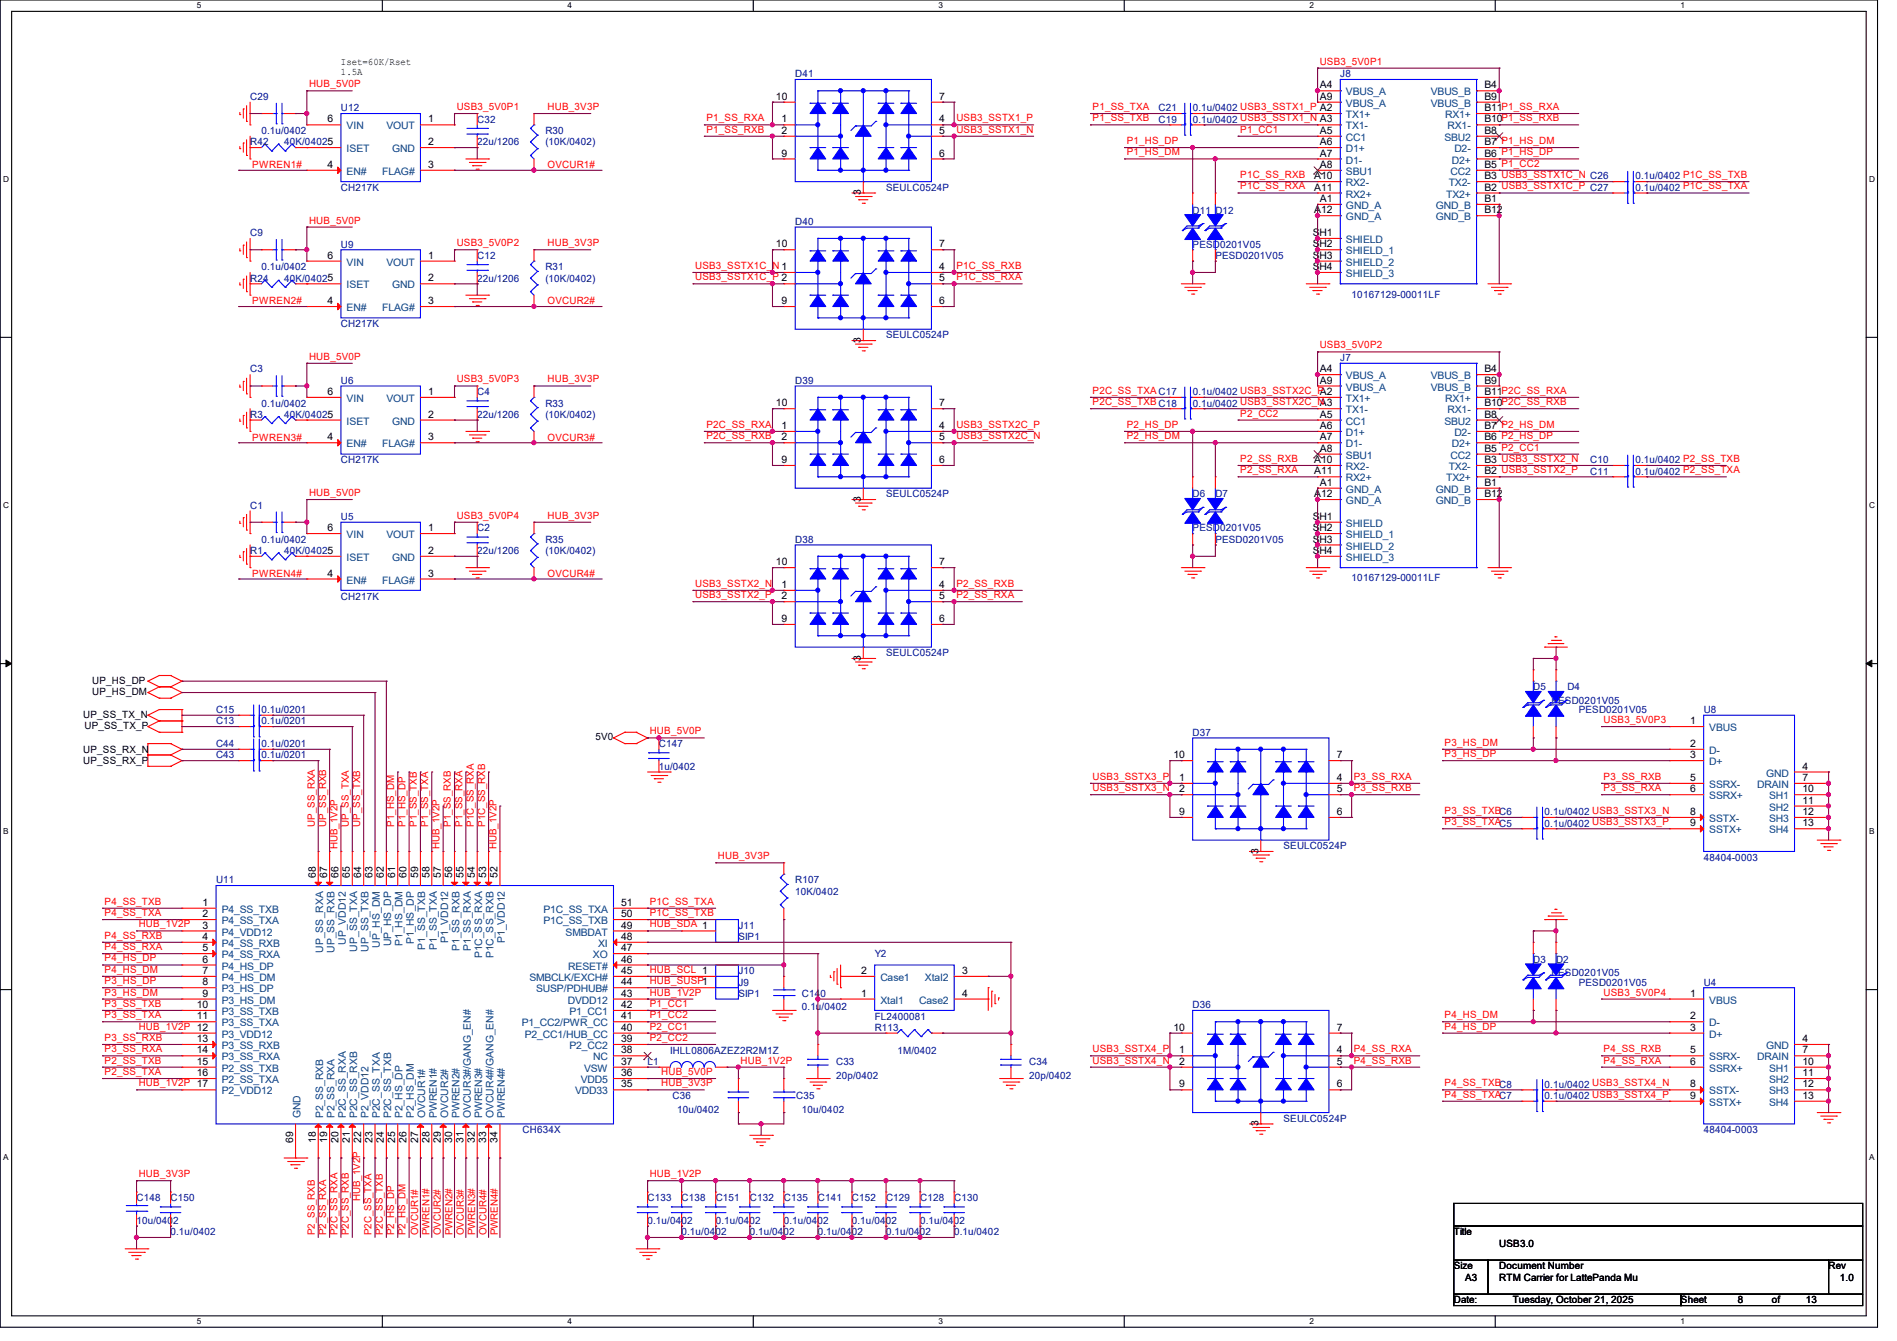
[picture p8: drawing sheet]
<svg xmlns="http://www.w3.org/2000/svg" width="297mm" height="210mm" viewBox="0 0 297 210" stroke-linecap="round" stroke-linejoin="round" font-family="sans-serif">
<defs><g id="words">
<g font-size="1.6">
<text x="53.4" y="10.1">Iset=60K/Rset</text>
<text x="53.4" y="11.7">1.5A</text>
<text x="121.5" y="15.6">10</text>
<text x="147.1" y="15.6">7</text>
<text x="206.7" y="13.8">A4</text>
<text x="206.7" y="15.6">A9</text>
<text x="232.4" y="13.8">B4</text>
<text x="232.4" y="17.4">B11P1_SS_RXA</text>
<text x="232.4" y="15.6">B9</text>
<text x="51.3" y="19.2">6</text>
<text x="67.1" y="22.7">2</text>
<text x="67.1" y="19.2">1</text>
<text x="122.4" y="19.2">1</text>
<text x="122.4" y="21">2</text>
<text x="147.1" y="19.2">4</text>
<text x="147.1" y="21">5</text>
<text x="206.7" y="22.7">A6</text>
<text x="206.7" y="21">A5</text>
<text x="232.4" y="21">B8</text>
<text x="232.4" y="22.7">B7 P1_HS_DM</text>
<text x="232.4" y="19.2">B10P1_SS_RXB</text>
<text x="51.3" y="26.3">4</text>
<text x="67.1" y="26.3">3</text>
<text x="122.4" y="24.5">9</text>
<text x="147.1" y="24.5">6</text>
<text x="205.8" y="28.1">A10</text>
<text x="205.8" y="29.8">A11</text>
<text x="206.7" y="26.3">A8</text>
<text x="206.7" y="24.5">A7</text>
<text x="232.4" y="28.1">B3 USB3_SSTX1C_N C26</text>
<text x="232.4" y="29.8">B2 USB3_SSTX1C_P C27</text>
<text x="232.4" y="24.5">B6 P1_HS_DP</text>
<text x="232.4" y="26.3">B5 P1_CC2</text>
<text x="134.8" y="30.6" transform="rotate(-90 134.8 30.6)">3</text>
<text x="205.8" y="33.4">A12</text>
<text x="206.7" y="31.6">A1</text>
<text x="232.4" y="31.6">B1</text>
<text x="232.4" y="33.4">B12</text>
<text x="51.3" y="40.5">6</text>
<text x="67.1" y="40.5">1</text>
<text x="121.5" y="38.7">10</text>
<text x="147.1" y="38.7">7</text>
<text x="205.5" y="37">SH1</text>
<text x="205.5" y="38.7">SH2</text>
<text x="205.5" y="40.5">SH3</text>
<text x="51.3" y="47.6">4</text>
<text x="67.1" y="44.1">2</text>
<text x="67.1" y="47.6">3</text>
<text x="122.4" y="47.6">9</text>
<text x="147.1" y="42.3">4</text>
<text x="147.1" y="44.1">5</text>
<text x="147.1" y="47.6">6</text>
<text x="205.5" y="42.3">SH4</text>
<text x="134.8" y="53.7" transform="rotate(-90 134.8 53.7)">3</text>
<text x="206.7" y="58.3">A4</text>
<text x="232.4" y="58.3">B4</text>
<text x="51.3" y="61.8">6</text>
<text x="67.1" y="65.4">2</text>
<text x="67.1" y="61.8">1</text>
<text x="121.5" y="63.6">10</text>
<text x="147.1" y="63.6">7</text>
<text x="206.7" y="63.6">A3</text>
<text x="206.7" y="65.4">A5</text>
<text x="206.7" y="60.1">A9</text>
<text x="232.4" y="65.4">B8</text>
<text x="232.4" y="63.6">B10P2C_SS_RXB</text>
<text x="232.4" y="61.8">B11P2C_SS_RXA</text>
<text x="232.4" y="60.1">B9</text>
<text x="51.3" y="69">4</text>
<text x="67.1" y="69">3</text>
<text x="122.4" y="67.2">1</text>
<text x="122.4" y="69">2</text>
<text x="147.1" y="67.2">4</text>
<text x="147.1" y="69">5</text>
<text x="206.7" y="67.2">A6</text>
<text x="206.7" y="70.7">A8</text>
<text x="206.7" y="69">A7</text>
<text x="232.4" y="69">B6 P2_HS_DP</text>
<text x="232.4" y="70.7">B5 P2_CC1</text>
<text x="232.4" y="67.2">B7 P2_HS_DM</text>
<text x="122.4" y="72.5">9</text>
<text x="147.1" y="72.5">6</text>
<text x="205.8" y="72.5">A10</text>
<text x="205.8" y="74.3">A11</text>
<text x="205.8" y="77.9">A12</text>
<text x="206.7" y="76.1">A1</text>
<text x="232.4" y="76.1">B1</text>
<text x="232.4" y="72.5">B3 USB3_SSTX2_N</text>
<text x="232.4" y="74.3">B2 USB3_SSTX2_P</text>
<text x="232.4" y="77.9">B12</text>
<text x="51.3" y="83.2">6</text>
<text x="67.1" y="83.2">1</text>
<text x="134.8" y="78.6" transform="rotate(-90 134.8 78.6)">3</text>
<text x="205.5" y="81.4">SH1</text>
<text x="205.5" y="83.2">SH2</text>
<text x="67.1" y="86.7">2</text>
<text x="121.5" y="88.5">10</text>
<text x="147.1" y="88.5">7</text>
<text x="205.5" y="85">SH3</text>
<text x="205.5" y="86.7">SH4</text>
<text x="51.3" y="90.3">4</text>
<text x="67.1" y="90.3">3</text>
<text x="122.4" y="92.1">1</text>
<text x="122.4" y="93.9">2</text>
<text x="147.1" y="92.1">4</text>
<text x="147.1" y="93.9">5</text>
<text x="122.4" y="97.4">9</text>
<text x="147.1" y="97.4">6</text>
<text x="14.4" y="107.1">UP_HS_DP</text>
<text x="134.8" y="103.5" transform="rotate(-90 134.8 103.5)">3</text>
<text x="13" y="112.4">UP_SS_TX_N</text>
<text x="14.4" y="108.8">UP_HS_DM</text>
<text x="264.6" y="113.4">1</text>
<text x="13" y="119.7">UP_SS_RX_P</text>
<text x="13" y="117.9">UP_SS_RX_N</text>
<text x="13.2" y="114.2">UP_SS_TX_P</text>
<text x="93.2" y="115.9">5V0</text>
<text x="183.7" y="118.7">10</text>
<text x="209.3" y="118.7">7</text>
<text x="264.6" y="117">2</text>
<text x="264.6" y="118.7">3</text>
<text x="184.6" y="122.3">1</text>
<text x="184.6" y="124.1">2</text>
<text x="209.3" y="122.3">4</text>
<text x="209.3" y="124.1">5</text>
<text x="264.6" y="122.3">5</text>
<text x="264.6" y="124.1">6</text>
<text x="282.2" y="120.5">4</text>
<text x="282.2" y="122.3">7</text>
<text x="282.2" y="124.1">10</text>
<text x="282.2" y="125.9">11</text>
<text x="184.6" y="127.6">9</text>
<text x="209.3" y="127.6">6</text>
<text x="264.6" y="127.6">8</text>
<text x="264.6" y="129.4">9</text>
<text x="282.2" y="127.6">12</text>
<text x="282.2" y="129.4">13</text>
<text x="49.4" y="137.5" transform="rotate(-90 49.4 137.5)">68</text>
<text x="51.2" y="137.5" transform="rotate(-90 51.2 137.5)">67</text>
<text x="53" y="137.5" transform="rotate(-90 53 137.5)">66</text>
<text x="54.8" y="137.5" transform="rotate(-90 54.8 137.5)">65</text>
<text x="56.6" y="137.5" transform="rotate(-90 56.6 137.5)">64</text>
<text x="58.3" y="137.5" transform="rotate(-90 58.3 137.5)">63</text>
<text x="60.1" y="137.5" transform="rotate(-90 60.1 137.5)">62</text>
<text x="61.9" y="137.5" transform="rotate(-90 61.9 137.5)">61</text>
<text x="63.7" y="137.5" transform="rotate(-90 63.7 137.5)">60</text>
<text x="65.4" y="137.5" transform="rotate(-90 65.4 137.5)">59</text>
<text x="67.2" y="137.5" transform="rotate(-90 67.2 137.5)">58</text>
<text x="69" y="137.5" transform="rotate(-90 69 137.5)">57</text>
<text x="70.8" y="137.5" transform="rotate(-90 70.8 137.5)">56</text>
<text x="72.6" y="137.5" transform="rotate(-90 72.6 137.5)">55</text>
<text x="74.3" y="137.5" transform="rotate(-90 74.3 137.5)">54</text>
<text x="76.1" y="137.5" transform="rotate(-90 76.1 137.5)">53</text>
<text x="77.9" y="137.5" transform="rotate(-90 77.9 137.5)">52</text>
<text x="197" y="133.7" transform="rotate(-90 197 133.7)">3</text>
<text x="31.7" y="141.9">1</text>
<text x="31.7" y="143.6">2</text>
<text x="97.3" y="143.6">50</text>
<text x="97.3" y="141.9">51</text>
<text x="31.7" y="145.4">3</text>
<text x="31.7" y="147.2">4</text>
<text x="31.7" y="149">5</text>
<text x="97.3" y="149">47</text>
<text x="97.3" y="147.2">48</text>
<text x="97.3" y="145.4">49</text>
<text x="31.7" y="150.8">6</text>
<text x="31.7" y="152.5">7</text>
<text x="31.7" y="154.3">8</text>
<text x="97.3" y="154.3">44</text>
<text x="97.3" y="152.5">45</text>
<text x="97.3" y="150.8">46</text>
<text x="134.8" y="152.5">2</text>
<text x="150.6" y="152.5">3</text>
<text x="30.8" y="157.9">10</text>
<text x="30.8" y="159.6">11</text>
<text x="31.7" y="156.1">9</text>
<text x="97.3" y="161.4">40</text>
<text x="97.3" y="159.6">41</text>
<text x="97.3" y="157.9">42</text>
<text x="97.3" y="156.1">43</text>
<text x="134.8" y="156.1">1</text>
<text x="150.6" y="156.1">4</text>
<text x="183.7" y="161.4">10</text>
<text x="209.3" y="161.4">7</text>
<text x="264.6" y="156.1">1</text>
<text x="264.6" y="159.6">2</text>
<text x="264.6" y="161.4">3</text>
<text x="30.8" y="163.2">13</text>
<text x="30.8" y="165">14</text>
<text x="30.8" y="166.8">15</text>
<text x="97.3" y="166.8">37</text>
<text x="97.3" y="165">38</text>
<text x="97.3" y="163.2">39</text>
<text x="184.6" y="165">1</text>
<text x="184.6" y="166.8">2</text>
<text x="209.3" y="165">4</text>
<text x="209.3" y="166.8">5</text>
<text x="264.6" y="165">5</text>
<text x="264.6" y="166.8">6</text>
<text x="282.2" y="163.2">4</text>
<text x="282.2" y="165">7</text>
<text x="282.2" y="166.8">10</text>
<text x="30.8" y="168.5">16</text>
<text x="97.3" y="170.3">35</text>
<text x="97.3" y="168.5">36</text>
<text x="184.6" y="170.3">9</text>
<text x="209.3" y="170.3">6</text>
<text x="264.6" y="170.3">8</text>
<text x="264.6" y="172.1">9</text>
<text x="282.2" y="168.5">11</text>
<text x="282.2" y="170.3">12</text>
<text x="282.2" y="172.1">13</text>
<text x="45.9" y="179" transform="rotate(-90 45.9 179)">69</text>
<text x="49.4" y="179" transform="rotate(-90 49.4 179)">18</text>
<text x="51.2" y="179" transform="rotate(-90 51.2 179)">19</text>
<text x="53" y="179" transform="rotate(-90 53 179)">20</text>
<text x="54.8" y="179" transform="rotate(-90 54.8 179)">21</text>
<text x="56.6" y="179" transform="rotate(-90 56.6 179)">22</text>
<text x="58.3" y="179" transform="rotate(-90 58.3 179)">23</text>
<text x="60.1" y="179" transform="rotate(-90 60.1 179)">24</text>
<text x="61.9" y="179" transform="rotate(-90 61.9 179)">25</text>
<text x="63.7" y="179" transform="rotate(-90 63.7 179)">26</text>
<text x="65.4" y="179" transform="rotate(-90 65.4 179)">27</text>
<text x="67.2" y="179" transform="rotate(-90 67.2 179)">28</text>
<text x="69" y="179" transform="rotate(-90 69 179)">29</text>
<text x="70.8" y="179" transform="rotate(-90 70.8 179)">30</text>
<text x="72.6" y="179" transform="rotate(-90 72.6 179)">31</text>
<text x="74.3" y="179" transform="rotate(-90 74.3 179)">32</text>
<text x="76.1" y="179" transform="rotate(-90 76.1 179)">33</text>
<text x="77.9" y="179" transform="rotate(-90 77.9 179)">34</text>
<text x="197" y="176.4" transform="rotate(-90 197 176.4)">3</text>
<text x="227.6" y="193.5">Title</text>
<text x="234.7" y="195.2">USB3.0</text>
<text x="227.6" y="198.8">Size</text>
<text x="229.4" y="200.6">A3</text>
<text x="234.7" y="198.8">Document Number</text>
<text x="234.7" y="200.6">RTM Carrier for LattePanda Mu</text>
<text x="286.3" y="198.8">Rev</text>
<text x="288.1" y="200.6">1.0</text>
<text x="227.6" y="204.1">Date:</text>
<text x="236.9" y="204.1">Tuesday, October 21, 2025</text>
<text x="263.2" y="204.1">Sheet</text>
<text x="272.1" y="204.1">8</text>
<text x="277.4" y="204.1">of</text>
<text x="282.7" y="204.1">13</text>
</g>
<g font-size="1.6" fill="#f00">
<text x="206.6" y="10.1">USB3_5V0P1</text>
<text x="48.4" y="13.7">HUB_5V0P</text>
<text x="71.5" y="17.2">USB3_5V0P1</text>
<text x="85.7" y="17.2">HUB_3V3P</text>
<text x="171.1" y="17.2">P1_SS_TXA</text>
<text x="110.6" y="19">P1_SS_RXA</text>
<text x="110.6" y="20.8">P1_SS_RXB</text>
<text x="149.7" y="19">USB3_SSTX1_P</text>
<text x="149.7" y="20.8">USB3_SSTX1_N</text>
<text x="171.1" y="19">P1_SS_TXB</text>
<text x="176.4" y="22.6">P1_HS_DP</text>
<text x="194.2" y="20.8">P1_CC1</text>
<text x="39.5" y="26.3">PWREN1#</text>
<text x="85.7" y="26.3">OVCUR1#</text>
<text x="176.4" y="24.3">P1_HS_DM</text>
<text x="194.2" y="29.7">P1C_SS_RXA</text>
<text x="194.2" y="27.9">P1C_SS_RXB</text>
<text x="48.4" y="35">HUB_5V0P</text>
<text x="71.5" y="38.6">USB3_5V0P2</text>
<text x="85.7" y="38.6">HUB_3V3P</text>
<text x="39.5" y="47.7">PWREN2#</text>
<text x="85.7" y="47.7">OVCUR2#</text>
<text x="108.8" y="42.1">USB3_SSTX1C_N 1</text>
<text x="108.8" y="43.9">USB3_SSTX1C_P 2</text>
<text x="149.7" y="42.1">P1C_SS_RXB</text>
<text x="149.7" y="43.9">P1C_SS_RXA</text>
<text x="48.4" y="56.3">HUB_5V0P</text>
<text x="71.5" y="59.9">USB3_5V0P3</text>
<text x="85.7" y="59.9">HUB_3V3P</text>
<text x="206.6" y="54.6">USB3_5V0P2</text>
<text x="171.1" y="61.7">P2C_SS_TXA C17</text>
<text x="171.1" y="63.5">P2C_SS_TXB C18</text>
<text x="194.2" y="65.2">P2_CC2</text>
<text x="39.5" y="69">PWREN3#</text>
<text x="85.7" y="69">OVCUR3#</text>
<text x="110.6" y="67">P2C_SS_RXA</text>
<text x="110.6" y="68.8">P2C_SS_RXB</text>
<text x="149.7" y="67">USB3_SSTX2C_P</text>
<text x="149.7" y="68.8">USB3_SSTX2C_N</text>
<text x="176.4" y="68.8">P2_HS_DM</text>
<text x="176.4" y="67">P2_HS_DP</text>
<text x="48.4" y="77.7">HUB_5V0P</text>
<text x="194.2" y="74.1">P2_SS_RXA</text>
<text x="194.2" y="72.3">P2_SS_RXB</text>
<text x="71.5" y="81.2">USB3_5V0P4</text>
<text x="85.7" y="81.2">HUB_3V3P</text>
<text x="39.5" y="90.3">PWREN4#</text>
<text x="85.7" y="90.3">OVCUR4#</text>
<text x="108.8" y="93.7">USB3_SSTX2_P</text>
<text x="108.8" y="91.9">USB3_SSTX2_N</text>
<text x="149.7" y="93.7">P2_SS_RXA</text>
<text x="149.7" y="91.9">P2_SS_RXB</text>
<text x="251.1" y="113.2">USB3_5V0P3</text>
<text x="101.7" y="115">HUB_5V0P</text>
<text x="226.2" y="118.6">P3_HS_DP</text>
<text x="226.2" y="116.8">P3_HS_DM</text>
<text x="171.1" y="123.9">USB3_SSTX3_N</text>
<text x="171.1" y="122.1">USB3_SSTX3_P</text>
<text x="212" y="122.1">P3_SS_RXA</text>
<text x="212" y="123.9">P3_SS_RXB</text>
<text x="251.1" y="123.9">P3_SS_RXA</text>
<text x="251.1" y="122.1">P3_SS_RXB</text>
<text x="49.3" y="129.5" transform="rotate(-90 49.3 129.5)">UP_SS_RXA</text>
<text x="51.1" y="129.5" transform="rotate(-90 51.1 129.5)">UP_SS_RXB</text>
<text x="54.6" y="129.5" transform="rotate(-90 54.6 129.5)">UP_SS_TXA</text>
<text x="56.4" y="129.5" transform="rotate(-90 56.4 129.5)">UP_SS_TXB</text>
<text x="61.7" y="129.5" transform="rotate(-90 61.7 129.5)">P1_HS_DM</text>
<text x="63.5" y="129.5" transform="rotate(-90 63.5 129.5)">P1_HS_DP</text>
<text x="65.3" y="129.5" transform="rotate(-90 65.3 129.5)">P1_SS_TXB</text>
<text x="67.1" y="129.5" transform="rotate(-90 67.1 129.5)">P1_SS_TXA</text>
<text x="70.6" y="129.5" transform="rotate(-90 70.6 129.5)">P1_SS_RXB</text>
<text x="72.4" y="129.5" transform="rotate(-90 72.4 129.5)">P1_SS_RXA</text>
<text x="74.2" y="129.5" transform="rotate(-90 74.2 129.5)">P1C_SS_RXA</text>
<text x="75.9" y="129.5" transform="rotate(-90 75.9 129.5)">P1C_SS_RXB</text>
<text x="226.2" y="127.5">P3_SS_TXBC6</text>
<text x="226.2" y="129.2">P3_SS_TXAC5</text>
<text x="52.8" y="133" transform="rotate(-90 52.8 133)">HUB_1V2P</text>
<text x="68.8" y="133" transform="rotate(-90 68.8 133)">HUB_1V2P</text>
<text x="77.7" y="133" transform="rotate(-90 77.7 133)">HUB_1V2P</text>
<text x="112.4" y="134.6">HUB_3V3P</text>
<text x="16.4" y="141.7">P4_SS_TXB</text>
<text x="16.4" y="143.5">P4_SS_TXA</text>
<text x="101.7" y="141.7">P1C_SS_TXA</text>
<text x="101.7" y="143.5">P1C_SS_TXB</text>
<text x="16.4" y="147">P4_SS_RXB</text>
<text x="16.4" y="148.8">P4_SS_RXA</text>
<text x="21.7" y="145.2">HUB_1V2P</text>
<text x="101.7" y="145.2">HUB_SDA 1</text>
<text x="16.4" y="154.1">P3_HS_DP</text>
<text x="16.4" y="155.9">P3_HS_DM</text>
<text x="16.4" y="150.6">P4_HS_DP</text>
<text x="16.4" y="152.4">P4_HS_DM</text>
<text x="101.7" y="152.4">HUB_SCL 1</text>
<text x="101.7" y="154.1">HUB_SUSP1</text>
<text x="101.7" y="155.9">HUB_1V2P</text>
<text x="251.1" y="155.9">USB3_5V0P4</text>
<text x="16.4" y="159.5">P3_SS_TXA</text>
<text x="16.4" y="157.7">P3_SS_TXB</text>
<text x="21.7" y="161.2">HUB_1V2P 12</text>
<text x="101.7" y="157.7">P1_CC1</text>
<text x="101.7" y="159.5">P1_CC2</text>
<text x="101.7" y="161.2">P2_CC1</text>
<text x="226.2" y="161.2">P4_HS_DP</text>
<text x="226.2" y="159.5">P4_HS_DM</text>
<text x="16.4" y="163">P3_SS_RXB</text>
<text x="16.4" y="164.8">P3_SS_RXA</text>
<text x="16.4" y="166.6">P2_SS_TXB</text>
<text x="101.7" y="163">P2_CC2</text>
<text x="116" y="166.6">HUB_1V2P</text>
<text x="171.1" y="166.6">USB3_SSTX4_N</text>
<text x="171.1" y="164.8">USB3_SSTX4_P</text>
<text x="212" y="164.8">P4_SS_RXA</text>
<text x="212" y="166.6">P4_SS_RXB</text>
<text x="251.1" y="164.8">P4_SS_RXB</text>
<text x="251.1" y="166.6">P4_SS_RXA</text>
<text x="16.4" y="168.4">P2_SS_TXA</text>
<text x="21.7" y="170.1">HUB_1V2P 17</text>
<text x="103.5" y="170.1">HUB_3V3P</text>
<text x="103.5" y="168.4">HUB_5V0P</text>
<text x="226.2" y="170.1">P4_SS_TXBC8</text>
<text x="226.2" y="171.9">P4_SS_TXAC7</text>
<text x="21.7" y="184.4">HUB_3V3P</text>
<text x="101.7" y="184.4">HUB_1V2P</text>
<text x="56.4" y="188.1" transform="rotate(-90 56.4 188.1)">HUB_1V2P</text>
<text x="49.3" y="193.5" transform="rotate(-90 49.3 193.5)">P2_SS_RXB</text>
<text x="51.1" y="193.5" transform="rotate(-90 51.1 193.5)">P2_SS_RXA</text>
<text x="52.8" y="193.5" transform="rotate(-90 52.8 193.5)">P2C_SS_RXA</text>
<text x="54.6" y="193.5" transform="rotate(-90 54.6 193.5)">P2C_SS_RXB</text>
<text x="58.2" y="193.5" transform="rotate(-90 58.2 193.5)">P2C_SS_TXA</text>
<text x="59.9" y="193.5" transform="rotate(-90 59.9 193.5)">P2C_SS_TXB</text>
<text x="61.7" y="193.5" transform="rotate(-90 61.7 193.5)">P2_HS_DP</text>
<text x="63.5" y="193.5" transform="rotate(-90 63.5 193.5)">P2_HS_DM</text>
<text x="65.5" y="193.5" transform="rotate(-90 65.5 193.5)">OVCUR1#</text>
<text x="67.3" y="193.5" transform="rotate(-90 67.3 193.5)">PWREN1#</text>
<text x="69" y="193.5" transform="rotate(-90 69 193.5)">OVCUR2#</text>
<text x="70.8" y="193.5" transform="rotate(-90 70.8 193.5)">PWREN2#</text>
<text x="72.6" y="193.5" transform="rotate(-90 72.6 193.5)">OVCUR3#</text>
<text x="74.4" y="193.5" transform="rotate(-90 74.4 193.5)">PWREN3#</text>
<text x="76.2" y="193.5" transform="rotate(-90 76.2 193.5)">OVCUR4#</text>
<text x="77.9" y="193.5" transform="rotate(-90 77.9 193.5)">PWREN4#</text>
</g>
<g font-size="1.6" fill="#000080">
<text x="39.2" y="15.7">C29</text>
<text x="53.4" y="17.4">U12</text>
<text x="124.5" y="12.1">D41</text>
<text x="181.4" y="17.4">C21</text>
<text x="186.7" y="17.4">0.1u/0402 USB3_SSTX1_P A2</text>
<text x="209.8" y="12.1">J8</text>
<text x="39.2" y="22.8">R42</text>
<text x="40.9" y="21">0.1u/0402</text>
<text x="44.5" y="22.8">40K/04025</text>
<text x="74.7" y="19.2">C32</text>
<text x="74.7" y="22.8">22u/1206</text>
<text x="85.4" y="21">R30</text>
<text x="85.4" y="22.8">(10K/0402)</text>
<text x="181.4" y="19.2">C19</text>
<text x="186.7" y="19.2">0.1u/0402 USB3_SSTX1_N A3</text>
<text x="53.4" y="29.9">CH217K</text>
<text x="138.7" y="29.9">SEULC0524P</text>
<text x="256.1" y="29.9">0.1u/0402 P1C_SS_TXA</text>
<text x="256.1" y="28.1">0.1u/0402 P1C_SS_TXB</text>
<text x="124.5" y="35.2">D40</text>
<text x="186.7" y="33.4">D11 D12</text>
<text x="39.2" y="37">C9</text>
<text x="53.4" y="38.8">U9</text>
<text x="74.7" y="40.6">C12</text>
<text x="186.7" y="38.8">PESD0201V05</text>
<text x="190.3" y="40.6">PESD0201V05</text>
<text x="39.2" y="44.1">R24</text>
<text x="40.9" y="42.3">0.1u/0402</text>
<text x="44.5" y="44.1">40K/04025</text>
<text x="74.7" y="44.1">22u/1206</text>
<text x="85.4" y="42.3">R31</text>
<text x="85.4" y="44.1">(10K/0402)</text>
<text x="211.6" y="46.6">10167129-00011LF</text>
<text x="53.4" y="51.2">CH217K</text>
<text x="138.7" y="53">SEULC0524P</text>
<text x="39.2" y="58.3">C3</text>
<text x="209.8" y="56.6">J7</text>
<text x="39.2" y="65.4">R3</text>
<text x="40.9" y="63.7">0.1u/0402</text>
<text x="44.5" y="65.4">40K/04025</text>
<text x="53.4" y="60.1">U6</text>
<text x="74.7" y="61.9">C4</text>
<text x="74.7" y="65.4">22u/1206</text>
<text x="85.4" y="63.7">R33</text>
<text x="85.4" y="65.4">(10K/0402)</text>
<text x="124.5" y="60.1">D39</text>
<text x="186.7" y="63.7">0.1u/0402 USB3_SSTX2C_N</text>
<text x="186.7" y="61.9">0.1u/0402 USB3_SSTX2C_PA2</text>
<text x="53.4" y="72.6">CH217K</text>
<text x="138.7" y="77.9">SEULC0524P</text>
<text x="186.7" y="77.9">D6</text>
<text x="190.3" y="77.9">D7</text>
<text x="249" y="74.3">C11</text>
<text x="249" y="72.6">C10</text>
<text x="256.1" y="74.3">0.1u/0402 P2_SS_TXA</text>
<text x="256.1" y="72.6">0.1u/0402 P2_SS_TXB</text>
<text x="39.2" y="79.7">C1</text>
<text x="53.4" y="81.4">U5</text>
<text x="74.7" y="83.2">C2</text>
<text x="186.7" y="83.2">PESD0201V05</text>
<text x="39.2" y="86.8">R1</text>
<text x="40.9" y="85">0.1u/0402</text>
<text x="44.5" y="86.8">40K/04025</text>
<text x="74.7" y="86.8">22u/1206</text>
<text x="85.4" y="85">R35</text>
<text x="85.4" y="86.8">(10K/0402)</text>
<text x="124.5" y="85">D38</text>
<text x="190.3" y="85">PESD0201V05</text>
<text x="53.4" y="93.9">CH217K</text>
<text x="211.6" y="91.1">10167129-00011LF</text>
<text x="138.7" y="102.8">SEULC0524P</text>
<text x="33.8" y="113.5">C13</text>
<text x="33.8" y="111.7">C15</text>
<text x="40.9" y="113.5">0.1u/0201</text>
<text x="40.9" y="111.7">0.1u/0201</text>
<text x="240.1" y="108.1">D5</text>
<text x="242.9" y="110.2">PESD0201V05</text>
<text x="245.4" y="108.1">D4</text>
<text x="247.2" y="111.7">PESD0201V05</text>
<text x="266.7" y="111.7">U8</text>
<text x="33.8" y="117">C44</text>
<text x="33.8" y="118.8">C43</text>
<text x="40.9" y="117">0.1u/0201</text>
<text x="40.9" y="118.8">0.1u/0201</text>
<text x="103.2" y="117">C147</text>
<text x="186.7" y="115.2">D37</text>
<text x="103.2" y="120.6">1u/0402</text>
<text x="241.8" y="129.5">0.1u/0402 USB3_SSTX3_P</text>
<text x="241.8" y="127.7">0.1u/0402 USB3_SSTX3_N</text>
<text x="201" y="133">SEULC0524P</text>
<text x="266.7" y="134.8">48404-0003</text>
<text x="33.8" y="138.3">U11</text>
<text x="124.5" y="138.3">R107</text>
<text x="124.5" y="140.1">10K/0402</text>
<text x="115.6" y="145.5">J11</text>
<text x="115.6" y="147.2">SIP1</text>
<text x="136.9" y="149.9">Y2</text>
<text x="115.6" y="154.3">J9</text>
<text x="115.6" y="152.6">J10</text>
<text x="240.1" y="150.8">D3</text>
<text x="242.9" y="152.9">PESD0201V05</text>
<text x="243.6" y="150.8">D2</text>
<text x="247.2" y="154.3">PESD0201V05</text>
<text x="266.7" y="154.3">U4</text>
<text x="115.6" y="156.1">SIP1</text>
<text x="125.6" y="156.1">C140</text>
<text x="125.6" y="158.2">0.1u/0402</text>
<text x="136.9" y="159.7">FL2400081</text>
<text x="136.9" y="161.5">R113</text>
<text x="186.7" y="157.9">D36</text>
<text x="101.4" y="166.8">L1</text>
<text x="104.9" y="165">IHLL0806AZEZ2R2M1Z</text>
<text x="130.9" y="166.8">C33</text>
<text x="140.5" y="165">1M/0402</text>
<text x="161.1" y="166.8">C34</text>
<text x="105.3" y="172.1">C36</text>
<text x="124.7" y="172.1">C35</text>
<text x="130.9" y="168.9">20p/0402</text>
<text x="161.1" y="168.9">20p/0402</text>
<text x="241.8" y="170.3">0.1u/0402 USB3_SSTX4_N</text>
<text x="241.8" y="172.1">0.1u/0402 USB3_SSTX4_P</text>
<text x="81.8" y="177.5">CH634X</text>
<text x="106" y="174.2">10u/0402</text>
<text x="125.6" y="174.2">10u/0402</text>
<text x="201" y="175.7">SEULC0524P</text>
<text x="266.7" y="177.5">48404-0003</text>
<text x="21.4" y="188.1">C148</text>
<text x="21.4" y="191.7">10u/0402</text>
<text x="26.7" y="188.1">C150</text>
<text x="101.4" y="188.1">C133</text>
<text x="101.4" y="191.7">0.1u/0402</text>
<text x="106.7" y="188.1">C138</text>
<text x="112.1" y="188.1">C151</text>
<text x="112.1" y="191.7">0.1u/0402</text>
<text x="117.4" y="188.1">C132</text>
<text x="122.7" y="188.1">C135</text>
<text x="122.7" y="191.7">0.1u/0402</text>
<text x="128.1" y="188.1">C141</text>
<text x="133.4" y="188.1">C152</text>
<text x="133.4" y="191.7">0.1u/0402</text>
<text x="138.7" y="188.1">C129</text>
<text x="144.1" y="188.1">C128</text>
<text x="144.1" y="191.7">0.1u/0402</text>
<text x="149.4" y="188.1">C130</text>
<text x="26.7" y="193.5">0.1u/0402</text>
<text x="106.7" y="193.5">0.1u/0402</text>
<text x="117.4" y="193.5">0.1u/0402</text>
<text x="128.1" y="193.5">0.1u/0402</text>
<text x="138.7" y="193.5">0.1u/0402</text>
<text x="149.4" y="193.5">0.1u/0402</text>
</g>
<g font-size="1.6" fill="#004080">
<text x="210.7" y="14.9">VBUS_A</text>
<text x="210.7" y="16.7">VBUS_A</text>
<text x="224" y="14.9">VBUS_B</text>
<text x="224" y="16.7">VBUS_B</text>
<text x="54.3" y="23.8">ISET</text>
<text x="54.3" y="20.3">VIN</text>
<text x="60.5" y="20.3">VOUT</text>
<text x="61.4" y="23.8">GND</text>
<text x="210.7" y="20.3">TX1-</text>
<text x="210.7" y="18.5">TX1+</text>
<text x="210.7" y="23.8">D1+</text>
<text x="210.7" y="22.1">CC1</text>
<text x="226.1" y="22.1">SBU2</text>
<text x="226.3" y="18.5">RX1+</text>
<text x="226.6" y="20.3">RX1-</text>
<text x="227.7" y="23.8">D2-</text>
<text x="54.3" y="27.4">EN#</text>
<text x="59.9" y="27.4">FLAG#</text>
<text x="210.7" y="27.4">SBU1</text>
<text x="210.7" y="25.6">D1-</text>
<text x="210.7" y="29.2">RX2-</text>
<text x="226.8" y="29.2">TX2-</text>
<text x="227.1" y="27.4">CC2</text>
<text x="227.3" y="25.6">D2+</text>
<text x="210.7" y="32.7">GND_A</text>
<text x="210.7" y="30.9">RX2+</text>
<text x="210.7" y="34.5">GND_A</text>
<text x="224.8" y="32.7">GND_B</text>
<text x="224.8" y="34.5">GND_B</text>
<text x="226.4" y="30.9">TX2+</text>
<text x="54.3" y="41.6">VIN</text>
<text x="60.5" y="41.6">VOUT</text>
<text x="210.7" y="38.1">SHIELD</text>
<text x="210.7" y="39.8">SHIELD_1</text>
<text x="210.7" y="41.6">SHIELD_2</text>
<text x="54.3" y="45.2">ISET</text>
<text x="61.4" y="45.2">GND</text>
<text x="210.7" y="43.4">SHIELD_3</text>
<text x="54.3" y="48.7">EN#</text>
<text x="59.9" y="48.7">FLAG#</text>
<text x="210.7" y="59.4">VBUS_A</text>
<text x="224" y="59.4">VBUS_B</text>
<text x="54.3" y="63">VIN</text>
<text x="60.5" y="63">VOUT</text>
<text x="210.7" y="64.7">TX1-</text>
<text x="210.7" y="63">TX1+</text>
<text x="210.7" y="61.2">VBUS_A</text>
<text x="224" y="61.2">VBUS_B</text>
<text x="226.3" y="63">RX1+</text>
<text x="226.6" y="64.7">RX1-</text>
<text x="54.3" y="70.1">EN#</text>
<text x="54.3" y="66.5">ISET</text>
<text x="59.9" y="70.1">FLAG#</text>
<text x="61.4" y="66.5">GND</text>
<text x="210.7" y="68.3">D1+</text>
<text x="210.7" y="66.5">CC1</text>
<text x="210.7" y="71.8">SBU1</text>
<text x="210.7" y="70.1">D1-</text>
<text x="226.1" y="66.5">SBU2</text>
<text x="227.1" y="71.8">CC2</text>
<text x="227.3" y="70.1">D2+</text>
<text x="227.7" y="68.3">D2-</text>
<text x="210.7" y="77.2">GND_A</text>
<text x="210.7" y="73.6">RX2-</text>
<text x="210.7" y="75.4">RX2+</text>
<text x="224.8" y="77.2">GND_B</text>
<text x="226.4" y="75.4">TX2+</text>
<text x="226.8" y="73.6">TX2-</text>
<text x="210.7" y="82.5">SHIELD</text>
<text x="210.7" y="79">GND_A</text>
<text x="224.8" y="79">GND_B</text>
<text x="54.3" y="87.8">ISET</text>
<text x="54.3" y="84.3">VIN</text>
<text x="60.5" y="84.3">VOUT</text>
<text x="61.4" y="87.8">GND</text>
<text x="210.7" y="84.3">SHIELD_1</text>
<text x="210.7" y="86.1">SHIELD_2</text>
<text x="210.7" y="87.8">SHIELD_3</text>
<text x="54.3" y="91.4">EN#</text>
<text x="59.9" y="91.4">FLAG#</text>
<text x="267.6" y="114.5">VBUS</text>
<text x="267.6" y="118.1">D-</text>
<text x="267.6" y="119.8">D+</text>
<text x="267.6" y="123.4">SSRX-</text>
<text x="267.6" y="125.2">SSRX+</text>
<text x="275.1" y="123.4">DRAIN</text>
<text x="276.5" y="121.6">GND</text>
<text x="277" y="125.2">SH1</text>
<text x="267.6" y="128.7">SSTX-</text>
<text x="267.6" y="130.5">SSTX+</text>
<text x="277" y="127">SH2</text>
<text x="277" y="128.7">SH3</text>
<text x="277" y="130.5">SH4</text>
<text x="34.7" y="143">P4_SS_TXB</text>
<text x="85.1" y="143">P1C_SS_TXA</text>
<text x="34.7" y="144.7">P4_SS_TXA</text>
<text x="34.7" y="146.5">P4_VDD12</text>
<text x="34.7" y="148.3">P4_SS_RXB</text>
<text x="50.6" y="149.2" transform="rotate(-90 50.6 149.2)">UP_SS_RXA</text>
<text x="52.4" y="149.2" transform="rotate(-90 52.4 149.2)">UP_SS_RXB</text>
<text x="54.1" y="148" transform="rotate(-90 54.1 148)">UP_VDD12</text>
<text x="55.9" y="149.1" transform="rotate(-90 55.9 149.1)">UP_SS_TXA</text>
<text x="57.7" y="149.1" transform="rotate(-90 57.7 149.1)">UP_SS_TXB</text>
<text x="59.5" y="148.5" transform="rotate(-90 59.5 148.5)">UP_HS_DM</text>
<text x="61.3" y="148.2" transform="rotate(-90 61.3 148.2)">UP_HS_DP</text>
<text x="63" y="148.2" transform="rotate(-90 63 148.2)">P1_HS_DM</text>
<text x="64.8" y="147.9" transform="rotate(-90 64.8 147.9)">P1_HS_DP</text>
<text x="66.6" y="148.8" transform="rotate(-90 66.6 148.8)">P1_SS_TXB</text>
<text x="68.4" y="148.8" transform="rotate(-90 68.4 148.8)">P1_SS_TXA</text>
<text x="70.1" y="147.7" transform="rotate(-90 70.1 147.7)">P1_VDD12</text>
<text x="71.9" y="148.9" transform="rotate(-90 71.9 148.9)">P1_SS_RXB</text>
<text x="73.7" y="148.9" transform="rotate(-90 73.7 148.9)">P1_SS_RXA</text>
<text x="79" y="147.7" transform="rotate(-90 79 147.7)">P1_VDD12</text>
<text x="85.1" y="144.7">P1C_SS_TXB</text>
<text x="88.6" y="146.5">SMBDAT</text>
<text x="93.6" y="148.3">XI</text>
<text x="34.7" y="150.1">P4_SS_RXA</text>
<text x="34.7" y="151.9">P4_HS_DP</text>
<text x="34.7" y="153.6">P4_HS_DM</text>
<text x="34.7" y="155.4">P3_HS_DP</text>
<text x="75.5" y="150.1" transform="rotate(-90 75.5 150.1)">P1C_SS_RXA</text>
<text x="77.3" y="150.1" transform="rotate(-90 77.3 150.1)">P1C_SS_RXB</text>
<text x="82.9" y="153.6">SMBCLK/EXCH#</text>
<text x="83.9" y="155.4">SUSP/PDHUB#</text>
<text x="89" y="151.9">RESET#</text>
<text x="92.8" y="150.1">XO</text>
<text x="137.8" y="153.6">Case1</text>
<text x="144.8" y="153.6">Xtal2</text>
<text x="34.7" y="157.2">P3_HS_DM</text>
<text x="34.7" y="159">P3_SS_TXB</text>
<text x="34.7" y="160.7">P3_SS_TXA</text>
<text x="81.7" y="160.7">P1_CC2/PWR_CC</text>
<text x="88.9" y="157.2">DVDD12</text>
<text x="89.2" y="159">P1_CC1</text>
<text x="137.8" y="157.2">Xtal1</text>
<text x="143.9" y="157.2">Case2</text>
<text x="267.6" y="157.2">VBUS</text>
<text x="267.6" y="160.7">D-</text>
<text x="34.7" y="162.5">P3_VDD12</text>
<text x="34.7" y="164.3">P3_SS_RXB</text>
<text x="34.7" y="166.1">P3_SS_RXA</text>
<text x="34.7" y="167.9">P2_SS_TXB</text>
<text x="82.2" y="162.5">P2_CC1/HUB_CC</text>
<text x="89.2" y="164.3">P2_CC2</text>
<text x="91.4" y="167.9">VSW</text>
<text x="92.9" y="166.1">NC</text>
<text x="267.6" y="162.5">D+</text>
<text x="267.6" y="166.1">SSRX-</text>
<text x="267.6" y="167.9">SSRX+</text>
<text x="275.1" y="166.1">DRAIN</text>
<text x="276.5" y="164.3">GND</text>
<text x="277" y="167.9">SH1</text>
<text x="34.7" y="169.6">P2_SS_TXA</text>
<text x="34.7" y="171.4">P2_VDD12</text>
<text x="90" y="171.4">VDD33</text>
<text x="90.9" y="169.6">VDD5</text>
<text x="267.6" y="171.4">SSTX-</text>
<text x="267.6" y="173.2">SSTX+</text>
<text x="277" y="169.6">SH2</text>
<text x="277" y="171.4">SH3</text>
<text x="277" y="173.2">SH4</text>
<text x="47" y="175.1" transform="rotate(-90 47 175.1)">GND</text>
<text x="50.6" y="175.1" transform="rotate(-90 50.6 175.1)">P2_SS_RXB</text>
<text x="52.4" y="175.1" transform="rotate(-90 52.4 175.1)">P2_SS_RXA</text>
<text x="54.1" y="175.1" transform="rotate(-90 54.1 175.1)">P2C_SS_RXA</text>
<text x="55.9" y="175.1" transform="rotate(-90 55.9 175.1)">P2C_SS_RXB</text>
<text x="57.7" y="175.1" transform="rotate(-90 57.7 175.1)">P2_VDD12</text>
<text x="59.5" y="175.1" transform="rotate(-90 59.5 175.1)">P2C_SS_TXA</text>
<text x="61.3" y="175.1" transform="rotate(-90 61.3 175.1)">P2C_SS_TXB</text>
<text x="63" y="175.1" transform="rotate(-90 63 175.1)">P2_HS_DP</text>
<text x="64.8" y="175.1" transform="rotate(-90 64.8 175.1)">P2_HS_DM</text>
<text x="66.6" y="175.1" transform="rotate(-90 66.6 175.1)">OVCUR1#</text>
<text x="68.4" y="175.1" transform="rotate(-90 68.4 175.1)">PWREN1#</text>
<text x="70.1" y="175.1" transform="rotate(-90 70.1 175.1)">OVCUR2#</text>
<text x="71.9" y="175.1" transform="rotate(-90 71.9 175.1)">PWREN2#</text>
<text x="73.7" y="175.1" transform="rotate(-90 73.7 175.1)">OVCUR3#/GANG_EN#</text>
<text x="75.5" y="175.1" transform="rotate(-90 75.5 175.1)">PWREN3#</text>
<text x="77.3" y="175.1" transform="rotate(-90 77.3 175.1)">OVCUR4#/GANG_EN#</text>
<text x="79" y="175.1" transform="rotate(-90 79 175.1)">PWREN4#</text>
</g>
<g font-size="1.3">
<text x="30.8" y="1.3">5</text>
<text x="88.9" y="1.3">4</text>
<text x="146.9" y="1.3">3</text>
<text x="205" y="1.3">2</text>
<text x="263.1" y="1.3">1</text>
<text x=".5" y="28.4">D</text>
<text x="292.7" y="28.4">D</text>
<text x=".5" y="79.5">C</text>
<text x="292.7" y="79.5">C</text>
<text x=".5" y="130.6">B</text>
<text x="292.7" y="130.6">B</text>
<text x=".5" y="181.7">A</text>
<text x="292.7" y="181.7">A</text>
<text x="30.8" y="207.4">5</text>
<text x="88.9" y="207.4">4</text>
<text x="146.9" y="207.4">3</text>
<text x="205" y="207.4">2</text>
<text x="263.1" y="207.4">1</text>
</g>
</g></defs>
<path d="M0 0h294v207.9h-294zM1.8 1.8h290.4v204.3h-290.4z" fill="none" stroke="#000" stroke-width=".17"/>
<g fill="#fff">
<path d="M30.8 .2h.7v1.4h-.7z"/>
<path d="M30.8 206.2h.7v1.4h-.7z"/>
</g>
<path d="M59.9 0v1.8M59.9 206.1v1.8" fill="none" stroke="#000" stroke-width=".17"/>
<g fill="#fff">
<path d="M88.9 .2h.6v1.4h-.6z"/>
<path d="M88.9 206.2h.6v1.4h-.6z"/>
</g>
<path d="M117.9 0v1.8M117.9 206.1v1.8" fill="none" stroke="#000" stroke-width=".17"/>
<g fill="#fff">
<path d="M146.9 .2h.7v1.4h-.7z"/>
<path d="M146.9 206.2h.7v1.4h-.7z"/>
</g>
<path d="M176 0v1.8M176 206.1v1.8" fill="none" stroke="#000" stroke-width=".17"/>
<g fill="#fff">
<path d="M205 .2h.7v1.4h-.7z"/>
<path d="M205 206.2h.7v1.4h-.7z"/>
</g>
<path d="M234.1 0v1.8M234.1 206.1v1.8" fill="none" stroke="#000" stroke-width=".17"/>
<g fill="#fff">
<path d="M263.1 .2h.7v1.4h-.7z"/>
<path d="M263.1 206.2h.7v1.4h-.7z"/>
<path d="M.5 27.3h.9v1.4h-.9z"/>
<path d="M292.7 27.3h.8v1.4h-.8z"/>
<path d="M.5 78.4h.9v1.4h-.9z"/>
<path d="M292.7 78.4h.8v1.4h-.8z"/>
</g>
<path d="M0 52.8h1.8M292.2 52.8h1.8" fill="none" stroke="#000" stroke-width=".17"/>
<g fill="#fff">
<path d="M.5 129.5h.8v1.4h-.8z"/>
<path d="M292.7 129.5h.8v1.4h-.8z"/>
</g>
<path d="M0 103.9h1.8M292.2 103.9h1.8" fill="none" stroke="#000" stroke-width=".17"/>
<path d="M.9 103.4l.9 .5-.9 .5zM292.2 103.9l.9-.5v1z" fill="#000" stroke="#000" stroke-width=".16"/>
<g fill="#fff">
<path d="M.5 180.5h.8v1.4h-.8z"/>
<path d="M292.7 180.5h.8v1.4h-.8z"/>
</g>
<path d="M0 155h1.8M292.2 155h1.8M227.6 188.5h64v3.5h-64zM227.6 192h64v5.4h-64zM227.6 197.4h5.4v5.3h-5.4zM233 197.4h53.3v5.3h-53.3zM286.3 197.4h5.3v5.3h-5.3zM227.6 202.7h35.6v1.8h-35.6zM263.2 202.7h28.4v1.8h-28.4z" fill="none" stroke="#000" stroke-width=".17"/>
<g fill="none" stroke="#f00" stroke-width=".17">
<path d="M37.5 17.9h.1M37.5 17.6v.3M38.1 17.1h.1M38.1 17.1v1.4M38.6 19h.1M38.6 16.6v2.4M39.2 19.6h.1M39.2 16v3.6M40.9 17.8h.1M40.9 17.8h1.8M44.5 17.8h1.8M46.3 17.8h.1"/>
<path d="M48 19.6h.1M48 19.6h5.4M65.8 19.6h5.4M71.2 19.6h.1M74.7 17.8h.1M74.7 17.8v1.8M83.6 17.8h.1M83.6 17.8v1.8M122.7 19.6h.1M122.7 16h.1M122.7 19.6h1.8M122.7 16h1.8"/>
<path d="M145.8 19.6h1.8M145.8 16h1.8M147.6 19.6h.1M147.6 16h.1M183.2 19.6h.1M183.2 17.8h.1M183.2 19.6h1.8M183.2 17.8h1.8M186.7 19.6h1.8M186.7 17.8h1.8M188.5 19.6h.1M188.5 17.8h.1"/>
<path d="M206.3 19.6h.1M206.3 17.8h.1M206.3 14.2h.1M206.3 16h.1M206.3 19.6h3.5M206.3 16h3.5M206.3 17.8h3.5M206.3 14.2h3.5M231.2 19.6h3.5M231.2 16h3.5M231.2 17.8h3.5M231.2 14.2h3.5"/>
<path d="M234.7 14.2h.1M234.7 19.6h.1M234.7 17.8h.1M234.7 16h.1M37.5 23.3h.1M37.5 39.3h.1M37.5 22.9v.4M37.5 38.9v.4M38.1 22.4h.1M38.1 38.4h.1M38.1 22.4v1.4M38.1 38.4v1.4"/>
<path d="M38.6 24.3h.1M38.6 21.9v2.4M38.6 37.9v2.4M39.2 24.9h.1M39.2 23.1h.1M39.2 21.3v3.6M39.2 37.3v3.6M39.2 23.1h1.7M40.9 39.1h.1M40.9 39.1h1.8M44.5 39.1h1.8M46.3 39.1h.1"/>
<path d="M46.3 23.1h7.1M48 26.7h.1M48 23.1h.1M48 26.7h5.4M65.8 26.7h5.4M65.8 23.1h5.4M71.2 23.1h.1M71.2 26.7h.1M72.9 24.9h3.6M73.5 25.4h2.4M74 26h.1M74 26h1.4"/>
<path d="M74.5 26.5h.4M74.7 39.1h.1M74.7 23.1h.1M74.7 21.3v1.8M74.7 39.1v1.8M74.9 26.5h.1M75.9 25.4h.1M76.5 24.9h.1M83.6 39.1h.1M83.6 26.7h.1M83.6 24.9v1.8M83.6 39.1v1.8"/>
<path d="M122.7 24.9h.1M122.7 21.3h.1M122.7 39.1h.1M122.7 24.9h1.8M122.7 39.1h1.8M122.7 21.3h1.8M133.4 30.2h3.5M133.9 30.8h2.5M134.5 31.3h.1M134.5 31.3h1.4M135 31.8h.3M135.2 30.2h.1"/>
<path d="M135.2 28.4v1.8M135.3 31.8h.1M136.4 30.8h.1M136.9 30.2h.1M145.8 24.9h1.8M145.8 39.1h1.8M145.8 21.3h1.8M147.6 21.3h.1M147.6 24.9h.1M147.6 39.1h.1M186.7 30.2h.1M186.7 30.2v1.8"/>
<path d="M186.7 39.1v1.8M190.3 30.2h.1M190.3 30.2v1.8M190.3 39.1v1.8M206.3 32h.1M206.3 23.1h.1M206.3 21.3h.1M206.3 26.7h.1M206.3 24.9h.1M206.3 28.4h.1M206.3 30.2h.1M206.3 37.3h.1"/>
<path d="M206.3 33.8h.1M206.3 39.1h.1M206.3 30.2h3.5M206.3 24.9h3.5M206.3 39.1h3.5M206.3 21.3h3.5M206.3 28.4h3.5M206.3 26.7h3.5M206.3 23.1h3.5M206.3 32h3.5M206.3 37.3h3.5M206.3 33.8h3.5"/>
<path d="M231.2 30.2h3.5M231.2 24.9h3.5M231.2 21.3h3.5M231.2 28.4h3.5M231.2 26.7h3.5M231.2 23.1h3.5M231.2 32h3.5M231.2 33.8h3.5M234.7 32h.1M234.7 28.4h.1M234.7 30.2h.1M234.7 24.9h.1"/>
<path d="M234.7 26.7h.1M234.7 21.3h.1M234.7 23.1h.1M234.7 33.8h.1M252.5 30.2h.1M252.5 28.4h.1M252.5 30.2h1.8M252.5 28.4h1.8M256.1 30.2h1.8M256.1 28.4h1.8M257.9 30.2h.1M257.9 28.4h.1"/>
<path d="M37.5 44.6h.1M37.5 44.3v.3M38.1 43.7h.1M38.1 59.7h.1M38.1 43.7v1.5M38.1 59.7v1.5M38.6 45.7h.1M38.6 40.3h.1M38.6 43.2v2.5M38.6 59.2v2.5M39.2 46.2h.1M39.2 40.9h.1"/>
<path d="M39.2 44.4h.1M39.2 44.4h1.7M39.2 42.7v3.5M39.2 58.7v3.5M46.3 44.4h7.1M48 44.4h.1M48 48h.1M48 40.9h.1M48 48h5.4M48 40.9h5.4M65.8 44.4h5.4M65.8 48h5.4"/>
<path d="M65.8 40.9h5.4M71.2 44.4h.1M71.2 48h.1M71.2 40.9h.1M72.9 46.2h3.6M73.5 46.8h2.4M74 47.3h.1M74 47.3h1.4M74.5 47.8h.4M74.7 44.4h.1M74.7 42.7v1.7M74.9 47.8h.1"/>
<path d="M75.9 46.8h.1M76.5 46.2h.1M83.6 48h.1M83.6 46.2v1.8M122.7 48h.1M122.7 42.7h.1M122.7 44.4h.1M122.7 44.4h1.8M122.7 48h1.8M122.7 42.7h1.8M133.4 53.3h3.5M133.9 53.9h2.5"/>
<path d="M134.5 54.4h.1M134.5 54.4h1.4M135 54.9h.3M135.2 53.3h.1M135.2 51.6v1.7M135.3 54.9h.1M136.4 53.9h.1M136.9 53.3h.1M145.8 44.4h1.8M145.8 48h1.8M145.8 42.7h1.8M147.6 42.7h.1"/>
<path d="M147.6 44.4h.1M147.6 48h.1M185 44.4h3.5M185.5 45h2.5M186 45.5h.1M186 45.5h1.5M186.6 46.1h.3M186.7 40.9h.1M186.9 46.1h.1M188 45h.1M188.5 44.4h.1M190.3 40.9h.1"/>
<path d="M204.5 44.4h3.6M205.1 45h2.4M205.6 45.5h.1M205.6 45.5h1.4M206.1 46.1h.4M206.3 58.7h.1M206.3 40.9h.1M206.3 42.7h.1M206.3 40.9h3.5M206.3 58.7h3.5M206.3 42.7h3.5M206.5 46.1h.1"/>
<path d="M207.5 45h.1M208.1 44.4h.1M231.2 58.7h3.5M233 44.4h3.5M233.5 45h2.5M234 45.5h.1M234 45.5h1.5M234.6 46.1h.3M234.7 58.7h.1M234.9 46.1h.1M236 45h.1M236.5 44.4h.1"/>
<path d="M37.5 66h.1M37.5 60.6h.1M37.5 60.3v.3M37.5 65.6v.4M38.1 65.1h.1M38.1 65.1v1.4M38.6 67h.1M38.6 61.7h.1M38.6 64.6v2.4M39.2 67.6h.1M39.2 62.2h.1M39.2 65.8h.1"/>
<path d="M39.2 64v3.6M39.2 65.8h1.7M40.9 60.5h.1M40.9 60.5h1.8M44.5 60.5h1.8M46.3 60.5h.1M46.3 65.8h7.1M48 65.8h.1M48 69.3h.1M48 62.2h.1M48 69.3h5.4M48 62.2h5.4"/>
<path d="M65.8 69.3h5.4M65.8 65.8h5.4M65.8 62.2h5.4M71.2 65.8h.1M71.2 69.3h.1M71.2 62.2h.1M72.9 67.6h3.6M73.5 68.1h2.4M74 68.6h.1M74 68.6h1.4M74.5 69.2h.4M74.7 65.8h.1"/>
<path d="M74.7 60.5h.1M74.7 60.5v1.7M74.7 64v1.8M74.9 69.2h.1M75.9 68.1h.1M76.5 67.6h.1M83.6 69.3h.1M83.6 60.5h.1M83.6 60.5v1.7M83.6 67.6v1.7M122.7 72.9h.1M122.7 67.6h.1"/>
<path d="M122.7 69.3h.1M122.7 64h.1M122.7 67.6h1.8M122.7 69.3h1.8M122.7 72.9h1.8M122.7 64h1.8M133.4 78.2h3.5M133.9 78.8h2.5M134.5 79.3h.1M134.5 79.3h1.4M135 79.8h.3M135.2 78.2h.1"/>
<path d="M135.2 76.5v1.7M135.3 79.8h.1M136.4 78.8h.1M136.9 78.2h.1M145.8 67.6h1.8M145.8 69.3h1.8M145.8 72.9h1.8M145.8 64h1.8M147.6 67.6h.1M147.6 69.3h.1M147.6 72.9h.1M147.6 64h.1"/>
<path d="M183.2 64h.1M183.2 62.2h.1M183.2 64h1.8M183.2 62.2h1.8M186.7 74.7h.1M186.7 74.7v1.8M186.7 64h1.8M186.7 62.2h1.8M188.5 64h.1M188.5 62.2h.1M190.3 74.7h.1M190.3 74.7v1.8"/>
<path d="M206.3 76.5h.1M206.3 64h.1M206.3 62.2h.1M206.3 67.6h.1M206.3 65.8h.1M206.3 71.1h.1M206.3 69.3h.1M206.3 72.9h.1M206.3 74.7h.1M206.3 60.5h.1M206.3 78.2h.1M206.3 67.6h3.5"/>
<path d="M206.3 78.2h3.5M206.3 74.7h3.5M206.3 69.3h3.5M206.3 72.9h3.5M206.3 64h3.5M206.3 60.5h3.5M206.3 65.8h3.5M206.3 76.5h3.5M206.3 62.2h3.5M206.3 71.1h3.5M231.2 67.6h3.5M231.2 78.2h3.5"/>
<path d="M231.2 74.7h3.5M231.2 69.3h3.5M231.2 72.9h3.5M231.2 64h3.5M231.2 60.5h3.5M231.2 65.8h3.5M231.2 76.5h3.5M231.2 62.2h3.5M231.2 71.1h3.5M234.7 76.5h.1M234.7 72.9h.1M234.7 74.7h.1"/>
<path d="M234.7 69.3h.1M234.7 71.1h.1M234.7 65.8h.1M234.7 67.6h.1M234.7 64h.1M234.7 62.2h.1M234.7 60.5h.1M234.7 78.2h.1M252.5 74.7h.1M252.5 72.9h.1M252.5 74.7h1.8M252.5 72.9h1.8"/>
<path d="M256.1 74.7h1.8M256.1 72.9h1.8M257.9 74.7h.1M257.9 72.9h.1M37.5 87.3h.1M37.5 82h.1M37.5 81.6v.4M37.5 87v.3M38.1 86.4h.1M38.1 81.1h.1M38.1 81.1v1.4M38.1 86.4v1.4"/>
<path d="M38.6 88.3h.1M38.6 83h.1M38.6 80.6v2.4M38.6 85.9v2.4M39.2 88.9h.1M39.2 83.6h.1M39.2 87.1h.1M39.2 80v3.6M39.2 85.3v3.6M39.2 87.1h1.7M40.9 81.8h.1M40.9 81.8h1.8"/>
<path d="M44.5 81.8h1.8M46.3 81.8h.1M46.3 87.1h7.1M48 90.7h.1M48 87.1h.1M48 83.6h.1M48 90.7h5.4M48 83.6h5.4M65.8 90.7h5.4M65.8 87.1h5.4M65.8 83.6h5.4M71.2 87.1h.1"/>
<path d="M71.2 90.7h.1M71.2 83.6h.1M72.9 88.9h3.6M73.5 89.5h2.4M74 90h.1M74 90h1.4M74.5 90.5h.4M74.7 87.1h.1M74.7 81.8h.1M74.7 81.8v1.8M74.7 85.3v1.8M74.9 90.5h.1"/>
<path d="M75.9 89.5h.1M76.5 88.9h.1M83.6 90.7h.1M83.6 81.8h.1M83.6 81.8v1.8M83.6 88.9v1.8M122.7 97.8h.1M122.7 92.5h.1M122.7 94.2h.1M122.7 88.9h.1M122.7 88.9h1.8M122.7 92.5h1.8"/>
<path d="M122.7 94.2h1.8M122.7 97.8h1.8M145.8 88.9h1.8M145.8 92.5h1.8M145.8 94.2h1.8M145.8 97.8h1.8M147.6 92.5h.1M147.6 94.2h.1M147.6 97.8h.1M147.6 88.9h.1M185 88.9h3.5M185.5 89.5h2.5"/>
<path d="M186 90h.1M186 90h1.5M186.6 90.5h.3M186.7 85.3h.1M186.7 83.6v1.7M186.9 90.5h.1M188 89.5h.1M188.5 88.9h.1M190.3 85.3h.1M190.3 83.6v1.7M204.5 88.9h3.6M205.1 89.5h2.4"/>
<path d="M205.6 90h.1M205.6 90h1.4M206.1 90.5h.4M206.3 81.8h.1M206.3 83.6h.1M206.3 85.3h.1M206.3 87.1h.1M206.3 87.1h3.5M206.3 83.6h3.5M206.3 81.8h3.5M206.3 85.3h3.5M206.5 90.5h.1"/>
<path d="M207.5 89.5h.1M208.1 88.9h.1M233 88.9h3.5M233.5 89.5h2.5M234 90h.1M234 90h1.5M234.6 90.5h.3M234.9 90.5h.1M236 89.5h.1M236.5 88.9h.1M243.5 99.7h.1M243.5 99.7h.3"/>
<path d="M23.2 118.2h.1M23.2 116.5h.1M23.2 113.8h.1M23.2 112h.1M23.2 106.7h.1M23.2 108.5h.1M23.2 118.2h3.5M23.2 116.5v3.5M23.2 116.5h3.5M23.2 113.8l1.7 .9M23.2 112l1.7 .9M23.2 106.7l1.7 .9"/>
<path d="M23.2 108.5l1.7 .8M24.9 112.9h.1M24.9 114.7h.1M24.9 111.1h.1M24.9 105.8h.1M24.9 107.6h.1M24.9 109.3h.1M24.9 112.9h3.6M24.9 112.9l-1.7 .9M24.9 114.7h3.6M24.9 111.1h3.6M24.9 111.1l-1.7 .9"/>
<path d="M24.9 105.8l-1.7 .9M24.9 105.8h1.8M24.9 107.6h1.8M24.9 107.6l-1.7 .9M24.9 109.3h1.8M26.7 118.2h.1M26.7 116.5h.1M26.7 105.8h.1M26.7 107.6h.1M26.7 109.3h.1M26.7 118.2l1.8 .9M26.7 116.5l1.8 .8"/>
<path d="M26.7 105.8l1.8 .9M26.7 107.6l1.8 .9M28.5 119.1h.1M28.5 117.3h.1M28.5 114.7h.1M28.5 112.9h.1M28.5 111.1h.1M28.5 106.7h.1M28.5 108.5h.1M28.5 119.1l-1.8 .9M28.5 117.3l-1.8 .9M28.5 111.1v3.6"/>
<path d="M28.5 106.7l-1.8 .9M28.5 108.5l-1.8 .8M37.4 117.3h.1M37.4 113.8h.1M37.4 112h.1M37.4 119.1h.1M37.4 117.3h1.8M37.4 113.8h1.8M37.4 119.1h1.8M37.4 112h1.8M40.9 117.3h1.8M40.9 113.8h1.8"/>
<path d="M40.9 119.1h1.8M40.9 112h1.8M42.7 117.3h.1M42.7 113.8h.1M42.7 112h.1M42.7 119.1h.1M96.1 115.6h.1M96.1 115.6l1.7 .9M97.8 114.7h.1M97.8 116.5h.1M97.8 116.5h1.8M97.8 114.7h1.8"/>
<path d="M97.8 114.7l-1.7 .9M99.6 114.7h.1M99.6 116.5h.1M99.6 114.7l1.8 .9M101.4 115.6h.1M101.4 115.6l-1.8 .9M103.2 115.6h.1M103.2 115.6v1.7M103.2 119.1v1.8M133.4 103.1h3.5M133.9 103.7h2.5M134.5 104.2h.1"/>
<path d="M134.5 104.2h1.4M135 104.7h.3M135.2 103.1h.1M135.2 101.3v1.8M135.3 104.7h.1M136.4 103.7h.1M136.9 103.1h.1M185 119.1h.1M185 119.1h1.7M208.1 119.1h1.7M209.8 119.1h.1M240.1 115.6h.1"/>
<path d="M240.1 104.9h.1M240.1 104.9v1.8M240.1 113.8v1.8M241.9 101.3h.1M241.9 101.3h3.5M242.4 100.8h.1M242.4 100.8h2.5M242.9 100.3h1.4M243.6 115.6h.1M243.6 104.9h.1M243.6 104.9v1.8M243.6 113.8v1.8"/>
<path d="M244.3 100.3h.1M261.4 113.8h.1M261.4 117.3h.1M261.4 119.1h.1M261.4 117.3h5.3M261.4 113.8h5.3M261.4 119.1h5.3M23.2 120h.1M23.2 120h3.5M26.7 120h.1M49.8 133.3h.1M49.8 133.3v5.4"/>
<path d="M51.6 133.3h.1M51.6 133.3v5.4M53.4 133.3h.1M53.4 133.3v5.4M55.2 133.3h.1M55.2 133.3v5.4M56.9 133.3h.1M56.9 133.3v5.4M58.7 133.3h.1M58.7 133.3v5.4M60.5 133.3h.1M60.5 133.3v5.4"/>
<path d="M62.3 133.3h.1M62.3 133.3v5.4M64.1 133.3h.1M64.1 133.3v5.4M65.8 133.3h.1M65.8 133.3v5.4M67.6 133.3h.1M67.6 133.3v5.4M69.4 133.3h.1M69.4 133.3v5.4M71.2 133.3h.1M71.2 133.3v5.4"/>
<path d="M72.9 133.3h.1M72.9 133.3v5.4M74.7 133.3h.1M74.7 133.3v5.4M76.5 133.3h.1M76.5 133.3v5.4M78.3 133.3h.1M78.3 133.3v5.4M101.4 120.9h3.5M101.9 121.5h2.5M102.4 122h.1M102.4 122h1.5"/>
<path d="M103 122.5h.3M103.2 120.9h.1M103.3 122.5h.1M104.4 121.5h.1M104.9 120.9h.1M122.7 135.1h.1M122.7 135.1v1.8M185 128h.1M185 122.7h.1M185 124.5h.1M185 122.7h1.7M185 124.5h1.7"/>
<path d="M185 128h1.7M195.6 133.3h3.6M196.2 133.9h2.4M196.7 134.4h.1M196.7 134.4h1.4M197.2 135h.4M197.4 133.3h.1M197.4 131.6v1.7M197.6 135h.1M198.6 133.9h.1M199.2 133.3h.1M208.1 122.7h1.7"/>
<path d="M208.1 124.5h1.7M208.1 128h1.7M209.8 122.7h.1M209.8 124.5h.1M209.8 128h.1M238.3 129.8h.1M238.3 128h.1M238.3 129.8h1.8M238.3 128h1.8M241.9 129.8h1.7M241.9 128h1.7M243.6 129.8h.1"/>
<path d="M243.6 128h.1M261.4 122.7h.1M261.4 124.5h.1M261.4 128h.1M261.4 129.8h.1M261.4 129.8h5.3M261.4 122.7h5.3M261.4 124.5h5.3M261.4 128h5.3M281 120.9h5.3M281 129.8h5.3M281 122.7h5.3"/>
<path d="M281 124.5h5.3M281 128h5.3M281 126.2h5.3M284.5 131.6h3.6M285.1 132.1h2.4M285.6 132.6h.1M285.6 132.6h1.4M286.1 133.2h.4M286.3 120.9h.1M286.3 122.7h.1M286.3 124.5h.1M286.3 126.2h.1"/>
<path d="M286.3 128h.1M286.3 129.8h.1M286.5 133.2h.1M287.5 132.1h.1M288.1 131.6h.1M28.5 142.2h.1M28.5 144h.1M28.5 145.8h.1M28.5 147.6h.1M28.5 149.4h.1M28.5 151.1h.1M28.5 152.9h.1"/>
<path d="M28.5 154.7h.1M28.5 156.5h.1M28.5 158.2h.1M28.5 158.2h5.3M28.5 144h5.3M28.5 154.7h5.3M28.5 156.5h5.3M28.5 142.2h5.3M28.5 145.8h5.3M28.5 147.6h5.3M28.5 149.4h5.3M28.5 151.1h5.3"/>
<path d="M28.5 152.9h5.3M96.1 158.2h5.3M96.1 144h5.3M96.1 154.7h5.3M96.1 156.5h5.3M96.1 142.2h5.3M96.1 145.8h5.3M96.1 147.6h5.3M96.1 149.4h5.3M96.1 151.1h5.3M96.1 152.9h5.3M101.4 158.2h.1"/>
<path d="M101.4 156.5h.1M101.4 154.7h.1M101.4 152.9h.1M101.4 151.1h.1M101.4 149.4h.1M101.4 147.6h.1M101.4 145.8h.1M101.4 144h.1M101.4 142.2h.1M106.7 154.7h.1M106.7 145.8h.1M106.7 152.9h.1"/>
<path d="M106.7 154.7h5.4M106.7 145.8h5.4M106.7 152.9h5.4M120.9 158.2h3.6M121.5 158.8h2.5M122 159.3h.1M122 159.3h1.4M122.6 159.9h.3M122.7 144h.1M122.7 152.9h.1M122.7 158.2h.1M122.7 142.2v1.8"/>
<path d="M122.7 152.9v1.8M122.7 156.5v1.7M122.9 159.9h.1M124 158.8h.1M124.5 158.2h.1M130 153.1h.1M130 152.7v.4M130.6 152.2h.1M130.6 152.2v1.4M131.1 154.1h.1M131.1 151.7v2.4M131.6 154.7h.1"/>
<path d="M131.6 156.5h.1M131.6 152.9h.1M131.6 151.1v3.6M131.6 156.5h5.3M131.6 152.9h5.3M149.4 156.5h5.3M149.4 152.9h5.3M154.7 154.7h.1M154.7 152.9h.1M154.7 156.5h.1M154.7 154.7v3.5M155.3 155.2h.1"/>
<path d="M155.3 155.2v2.5M155.8 157.2h.1M155.8 155.7v1.5M156.3 156.3h.1M156.3 156.3v.3M240.1 158.2h.1M240.1 147.6h.1M240.1 147.6v1.8M240.1 156.5v1.7M241.9 144h.1M241.9 144h3.5M242.4 143.5h.1"/>
<path d="M242.4 143.5h2.5M242.9 143h1.4M243.5 142.4h.1M243.5 142.4h.3M243.6 158.2h.1M243.6 147.6h.1M243.6 147.6v1.8M243.6 156.5v1.7M244.3 143h.1M261.4 156.5h.1M261.4 156.5h5.3M28.5 160h.1"/>
<path d="M28.5 161.8h.1M28.5 163.6h.1M28.5 165.4h.1M28.5 167.1h.1M28.5 168.9h.1M28.5 170.7h.1M28.5 168.9h5.3M28.5 160h5.3M28.5 161.8h5.3M28.5 165.4h5.3M28.5 167.1h5.3M28.5 170.7h5.3"/>
<path d="M28.5 163.6h5.3M46.3 176v5.4M49.8 176v5.4M51.6 176v5.4M53.4 176v5.4M55.2 176v5.4M56.9 176v5.4M58.7 176v5.4M60.5 176v5.4M62.3 176v5.4M64.1 176v5.4M65.8 176v5.4"/>
<path d="M67.6 176v5.4M69.4 176v5.4M71.2 176v5.4M72.9 176v5.4M74.7 176v5.4M76.5 176v5.4M78.3 176v5.4M96.1 168.9h5.3M96.1 160h5.3M96.1 161.8h5.3M96.1 165.4h5.3M96.1 167.1h5.3"/>
<path d="M96.1 170.7h5.3M96.1 163.6h5.3M101.4 170.7h.1M101.4 168.9h.1M101.4 167.1h.1M101.4 165.4h.1M101.4 163.6h.1M101.4 161.8h.1M101.4 160h.1M103.2 167.1h.1M103.2 167.1h1.7M112.1 167.1h1.7"/>
<path d="M113.8 167.1h.1M115.6 168.9h.1M115.6 174.2h.1M115.6 168.9v1.8M115.6 172.5v1.7M117.4 177.8h3.5M117.9 178.4h2.5M118.4 178.9h.1M118.4 178.9h1.5M119 179.4h.3M119.3 179.4h.1M120.4 178.4h.1"/>
<path d="M120.9 177.8h.1M122.7 168.9h.1M122.7 174.2h.1M122.7 168.9v1.8M122.7 172.5v1.7M126.3 168.9h3.5M126.8 169.5h2.5M127.3 170h.1M127.3 170h1.5M127.9 170.5h.3M128.1 168.9h.1M128.1 163.6h.1"/>
<path d="M128.1 163.6v1.8M128.1 167.1v1.8M128.2 170.5h.1M129.3 169.5h.1M129.8 168.9h.1M138.7 161.8h.1M138.7 161.8h1.8M145.8 161.8h1.8M147.6 161.8h.1M156.5 168.9h3.6M157.1 169.5h2.4M157.6 170h.1"/>
<path d="M157.6 170h1.4M158.1 170.5h.4M158.3 168.9h.1M158.3 163.6h.1M158.3 163.6v1.8M158.3 167.1v1.8M158.5 170.5h.1M159.5 169.5h.1M160.1 168.9h.1M185 170.7h.1M185 165.4h.1M185 167.1h.1"/>
<path d="M185 161.8h.1M185 161.8h1.7M185 165.4h1.7M185 167.1h1.7M185 170.7h1.7M195.6 176h3.6M196.2 176.6h2.4M196.7 177.1h.1M196.7 177.1h1.4M197.2 177.6h.4M197.4 176h.1M197.4 174.2v1.8"/>
<path d="M197.6 177.6h.1M198.6 176.6h.1M199.2 176h.1M208.1 161.8h1.7M208.1 165.4h1.7M208.1 167.1h1.7M208.1 170.7h1.7M209.8 165.4h.1M209.8 167.1h.1M209.8 170.7h.1M209.8 161.8h.1M238.3 170.7h.1"/>
<path d="M238.3 172.5h.1M238.3 170.7h1.8M238.3 172.5h1.8M241.9 170.7h1.7M241.9 172.5h1.7M243.6 170.7h.1M243.6 172.5h.1M261.4 160h.1M261.4 161.8h.1M261.4 165.4h.1M261.4 167.1h.1M261.4 170.7h.1"/>
<path d="M261.4 172.5h.1M261.4 160h5.3M261.4 161.8h5.3M261.4 165.4h5.3M261.4 167.1h5.3M261.4 170.7h5.3M261.4 172.5h5.3M281 168.9h5.3M281 165.4h5.3M281 167.1h5.3M281 170.7h5.3M281 172.5h5.3"/>
<path d="M281 163.6h5.3M284.5 174.2h3.6M285.1 174.8h2.4M285.6 175.3h.1M285.6 175.3h1.4M286.1 175.9h.4M286.3 163.6h.1M286.3 165.4h.1M286.3 167.1h.1M286.3 168.9h.1M286.3 170.7h.1M286.3 172.5h.1"/>
<path d="M286.5 175.9h.1M287.5 174.8h.1M288.1 174.2h.1M19.6 195.6h3.6M20.2 196.1h2.4M20.7 196.6h.1M20.7 196.6h1.4M21.2 197.2h.3M21.4 186.7h.1M21.4 192h.1M21.4 186.7v1.8M21.4 190.2v1.8"/>
<path d="M21.5 197.2h.1M22.6 196.1h.1M23.2 195.6h.1M26.7 192h.1M26.7 186.7h.1M26.7 186.7v1.8M26.7 190.2v1.8M44.5 181.4h3.5M45 181.9h2.5M45.6 182.4h.1M45.6 182.4h1.4M46.1 183h.3"/>
<path d="M46.3 181.4h.1M46.4 183h.1M47.5 181.9h.1M48 181.4h.1M49.8 181.4h.1M51.6 181.4h.1M53.4 181.4h.1M55.2 181.4h.1M56.9 181.4h.1M58.7 181.4h.1M60.5 181.4h.1M62.3 181.4h.1"/>
<path d="M64.1 181.4h.1M65.8 181.4h.1M67.6 181.4h.1M69.4 181.4h.1M71.2 181.4h.1M72.9 181.4h.1M74.7 181.4h.1M76.5 181.4h.1M78.3 181.4h.1M99.6 195.6h3.6M100.2 196.1h2.4M100.7 196.6h.1"/>
<path d="M100.7 196.6h1.4M101.2 197.2h.4M101.4 192h.1M101.4 186.7h.1M101.4 186.7v1.8M101.4 190.2v1.8M101.6 197.2h.1M102.6 196.1h.1M103.2 195.6h.1M106.7 192h.1M106.7 186.7h.1M106.7 186.7v1.8"/>
<path d="M106.7 190.2v1.8M112.1 192h.1M112.1 186.7h.1M112.1 186.7v1.8M112.1 190.2v1.8M117.4 192h.1M117.4 186.7h.1M117.4 186.7v1.8M117.4 190.2v1.8M122.7 192h.1M122.7 186.7h.1M122.7 186.7v1.8"/>
<path d="M122.7 190.2v1.8M128.1 192h.1M128.1 186.7h.1M128.1 186.7v1.8M128.1 190.2v1.8M133.4 192h.1M133.4 186.7h.1M133.4 186.7v1.8M133.4 190.2v1.8M138.7 192h.1M138.7 186.7h.1M138.7 186.7v1.8"/>
<path d="M138.7 190.2v1.8M144.1 192h.1M144.1 186.7h.1M144.1 186.7v1.8M144.1 190.2v1.8M149.4 192h.1M149.4 186.7h.1M149.4 186.7v1.8M149.4 190.2v1.8"/>
</g>
<g fill="none" stroke="#00f" stroke-width=".17">
<path d="M42.7 17.8h.6M43.3 19.4h.1M43.3 17.8h.1M43.3 16.2v3.2M44.2 17.8h.1M44.2 19.4h.1M44.2 16.2v3.2M44.2 17.8h.3M53.4 17.8h12.4v10.6h-12.4zM74.7 19.6v.5M83.6 19.6h.1M83.6 19.6l-.5 .5"/>
<path d="M124.5 12.4h21.3v16h-21.3zM124.5 19.6h.1M124.5 19.6h3.6M126.8 16.2h.1M126.8 16.2h2.5M128.1 17.8h.1M128.1 14.2h.1M128.1 14.2v1.8M128.1 17.8v5.3M128.1 14.2h14.2M130.4 16.2h.1M130.4 16.2h2.4"/>
<path d="M131.6 17.8h.1M131.6 14.2h.1M131.6 14.2v1.8M131.6 17.8v5.3M133.9 19.7h.1M133.9 19.7l-.7 .7M135.2 14.2h.1M135.2 14.2v5.4M137.1 19h.1M137.1 19l-.7 .7h-2.5M137.5 16.2h.1M137.5 16.2h2.5"/>
<path d="M138.7 17.8h.1M138.7 14.2h.1M138.7 19.6h.1M138.7 19.6h7.1M138.7 14.2v1.8M138.7 17.8v5.3M141.1 16.2h.1M141.1 16.2h2.4M142.3 14.2h.1M142.3 17.8h.1M142.3 14.2v1.8M142.3 17.8v5.3"/>
<path d="M185 19.6h.5M185 17.8h.5M185.5 19.6h.1M185.5 19.4h.1M185.5 17.8h.1M185.5 16.2v5M186.4 19.6h.1M186.4 17.8h.1M186.4 19.4h.1M186.4 19.6h.3M186.4 16.2v5M186.4 17.8h.3"/>
<path d="M209.8 12.4h.1M209.8 19.6h.1M209.8 17.8h.1M209.8 14.2h.1M209.8 16h.1M209.8 12.4v32M209.8 12.4h21.4M231.2 12.4h.1M231.2 14.2h.1M231.2 19.6h.1M231.2 17.8h.1M231.2 16h.1"/>
<path d="M231.2 12.4v32M41.5 22.6h.1M41.5 22.6l-.6 .5M41.5 22.6l1 1.1M42.5 23.7h.1M42.7 39.1h.6M43.3 39.1h.1M43.3 37.5v3.2M43.6 22.6h.1M43.6 22.6l-1.1 1.1M43.6 22.6l1.1 1.1M44.2 39.1h.1"/>
<path d="M44.2 39.1h.3M44.2 37.5v3.2M44.7 23.7h.1M45.7 22.6h.1M45.7 22.6l-1 1.1M45.7 22.6l.6 .5M46.3 23.1h.1M53.4 39.1h12.4v10.7h-12.4zM73.1 20.1h3.2M73.1 21h3.2M74.7 21h.1M74.7 20.1h.1"/>
<path d="M74.7 21v.3M76.3 20.1h.1M76.3 21h.1M83.1 24.3h.1M83.1 22.2h.1M83.1 20.1h.1M83.1 24.3l.5 .6M83.1 22.2l1.1 1.1M83.1 20.1l1.1 1.1M84.2 23.3h.1M84.2 21.2h.1M84.2 23.3l-1.1 1"/>
<path d="M84.2 21.2l-1.1 1M124.5 35.6h21.3v16h-21.3zM124.5 21.3h.1M124.5 21.3h7.1M126.8 23.1h.1M126.8 39.3h.1M126.8 23.1h2.5M126.8 39.3h2.5M128.1 23.1h.1M128.1 26.7h.1M128.1 37.3h.1M128.1 24.9v1.8"/>
<path d="M128.1 37.3v1.8M128.1 26.7h14.2M128.1 37.3h14.2M130.4 23.1h.1M130.4 39.3h.1M130.4 23.1h2.4M130.4 39.3h2.4M131.6 23.1h.1M131.6 26.7h.1M131.6 37.3h.1M131.6 24.9v1.8M131.6 37.3v1.8"/>
<path d="M135.2 21.3h.1M135.2 28.4h.1M135.2 37.3h.1M135.2 21.3v7.1M135.2 37.3v5.4M137.5 23.1h.1M137.5 39.3h.1M137.5 23.1h2.5M137.5 39.3h2.5M138.7 23.1h.1M138.7 26.7h.1M138.7 37.3h.1"/>
<path d="M138.7 24.9v1.8M138.7 37.3v1.8M141.1 23.1h.1M141.1 39.3h.1M141.1 23.1h2.4M141.1 39.3h2.4M142.3 26.7h.1M142.3 23.1h.1M142.3 21.3h.1M142.3 37.3h.1M142.3 24.9v1.8M142.3 37.3v1.8"/>
<path d="M142.3 21.3h3.5M185.1 36.1h.1M185.5 21.2h.1M186.4 21.2h.1M186.7 33.8h.1M186.7 39.1h.1M186.7 32v1.8M186.7 37.3v1.8M187.6 35.7h.1M187.6 35.4h.1M187.6 35.7h-1.8l-.7 .4M187.6 35.4h-1.8l-.7 .7"/>
<path d="M188.3 35h.1M188.3 35l-.7 .7M188.3 35l-.7 .4M188.7 36.1h.1M190.3 33.8h.1M190.3 39.1h.1M190.3 32v1.8M190.3 37.3v1.8M191.2 35.7h.1M191.2 35.4h.1M191.2 35.7h-1.8l-.7 .4M191.2 35.4h-1.8l-.7 .7"/>
<path d="M191.9 35h.1M191.9 35l-.7 .7M191.9 35l-.7 .4M209.8 32h.1M209.8 23.1h.1M209.8 21.3h.1M209.8 26.7h.1M209.8 24.9h.1M209.8 28.4h.1M209.8 30.2h.1M209.8 37.3h.1M209.8 33.8h.1"/>
<path d="M209.8 39.1h.1M231.2 32h.1M231.2 28.4h.1M231.2 30.2h.1M231.2 24.9h.1M231.2 26.7h.1M231.2 21.3h.1M231.2 23.1h.1M231.2 33.8h.1M254.3 30.2h.5M254.3 28.4h.5M254.8 31.8h.1"/>
<path d="M254.8 30.2h.1M254.8 30.1h.1M254.8 28.4h.1M254.8 26.8v5M255.7 30.2h.1M255.7 31.8h.1M255.7 28.4h.1M255.7 30.1h.1M255.7 26.8v5M255.7 30.2h.4M255.7 28.4h.4M41.5 43.9h.1"/>
<path d="M41.5 43.9l-.6 .5M41.5 43.9l1 1.1M42.5 45h.1M43.3 40.7h.1M43.3 58.8v3.3M43.6 43.9h.1M43.6 43.9l-1.1 1.1M43.6 43.9l1.1 1.1M44.2 40.7h.1M44.2 58.8v3.3M44.7 45h.1M45.7 43.9h.1"/>
<path d="M45.7 43.9l-1 1.1M45.7 43.9l.6 .5M46.3 44.4h.1M73.1 41.4h3.2M73.1 42.3h3.2M74.7 42.3h.1M74.7 41.4h.1M74.7 40.9v.5M74.7 42.3v.4M76.3 41.4h.1M76.3 42.3h.1M83.1 45.7h.1"/>
<path d="M83.1 43.6h.1M83.1 41.4h.1M83.1 45.7l.5 .5M83.1 43.6l1.1 1M83.1 41.4l1.1 1.1M83.6 40.9h.1M83.6 40.9l-.5 .5M84.2 44.6h.1M84.2 42.5h.1M84.2 44.6l-1.1 1.1M84.2 42.5l-1.1 1.1M124.5 42.7h.1"/>
<path d="M124.5 44.4h.1M124.5 44.4h7.1M124.5 42.7h3.6M126.8 46.2h.1M126.8 46.2h2.5M128.1 46.2h.1M128.1 49.8h.1M128.1 40.9h.1M128.1 40.9v5.3M128.1 48v1.8M128.1 49.8h14.2M130.4 46.2h.1"/>
<path d="M130.4 46.2h2.4M131.6 46.2h.1M131.6 40.9h.1M131.6 49.8h.1M131.6 40.9v5.3M131.6 48v1.8M133.9 42.8h.1M133.9 42.8l-.7 .8M135.2 44.4h.1M135.2 51.6h.1M135.2 44.4v7.2M137.1 42.1h.1"/>
<path d="M137.1 42.1l-.7 .7h-2.5M137.5 46.2h.1M137.5 46.2h2.5M138.7 46.2h.1M138.7 40.9h.1M138.7 49.8h.1M138.7 42.7h.1M138.7 40.9v5.3M138.7 48v1.8M138.7 42.7h7.1M141.1 46.2h.1M141.1 46.2h2.4"/>
<path d="M142.3 49.8h.1M142.3 40.9h.1M142.3 46.2h.1M142.3 44.4h.1M142.3 40.9v5.3M142.3 48v1.8M142.3 44.4h3.5M209.8 56.9h.1M209.8 58.7h.1M209.8 44.4h.1M209.8 40.9h.1M209.8 42.7h.1"/>
<path d="M209.8 56.9h21.4M209.8 56.9v32M209.8 44.4h21.4M231.2 56.9h.1M231.2 58.7h.1M231.2 44.4h.1M231.2 56.9v32M41.5 65.2h.1M41.5 65.2l-.6 .6M41.5 65.2l1 1.1M42.5 66.3h.1M42.7 60.5h.6"/>
<path d="M43.3 62.1h.1M43.3 60.5h.1M43.6 65.2h.1M43.6 65.2l-1.1 1.1M43.6 65.2l1.1 1.1M44.2 60.5h.1M44.2 62.1h.1M44.2 60.5h.3M44.7 66.3h.1M45.7 65.2h.1M45.7 65.2l-1 1.1M45.7 65.2l.6 .6"/>
<path d="M46.3 65.8h.1M53.4 60.5h12.4v10.6h-12.4zM73.1 62.8h3.2M73.1 63.7h3.2M74.7 63.7h.1M74.7 62.8h.1M74.7 62.2v.6M74.7 63.7v.3M76.3 62.8h.1M76.3 63.7h.1M83.1 67h.1M83.1 64.9h.1"/>
<path d="M83.1 62.8h.1M83.1 67l.5 .6M83.1 64.9l1.1 1.1M83.1 62.8l1.1 1M83.6 62.2h.1M83.6 62.2l-.5 .6M84.2 66h.1M84.2 63.8h.1M84.2 66l-1.1 1M84.2 63.8l-1.1 1.1M124.5 60.5h21.3v16h-21.3zM124.5 67.6h.1"/>
<path d="M124.5 69.3h.1M124.5 67.6h3.6M124.5 69.3h7.1M126.8 71.1h.1M126.8 64.2h.1M126.8 71.1h2.5M126.8 64.2h2.5M128.1 71.1h.1M128.1 74.7h.1M128.1 65.8h.1M128.1 62.2h.1M128.1 74.7h14.2"/>
<path d="M128.1 62.2v1.8M128.1 65.8v5.3M128.1 72.9v1.8M128.1 62.2h14.2M130.4 71.1h.1M130.4 64.2h.1M130.4 71.1h2.4M130.4 64.2h2.4M131.6 71.1h.1M131.6 65.8h.1M131.6 62.2h.1M131.6 74.7h.1"/>
<path d="M131.6 62.2v1.8M131.6 65.8v5.3M131.6 72.9v1.8M133.9 67.7h.1M133.9 67.7l-.7 .8M135.2 69.3h.1M135.2 62.2h.1M135.2 76.5h.1M135.2 62.2v5.4M135.2 69.3v7.2M137.1 67h.1M137.1 67l-.7 .7h-2.5"/>
<path d="M137.5 71.1h.1M137.5 64.2h.1M137.5 71.1h2.5M137.5 64.2h2.5M138.7 71.1h.1M138.7 65.8h.1M138.7 62.2h.1M138.7 74.7h.1M138.7 67.6h.1M138.7 67.6h7.1M138.7 62.2v1.8M138.7 65.8v5.3"/>
<path d="M138.7 72.9v1.8M141.1 64.2h.1M141.1 71.1h.1M141.1 71.1h2.4M141.1 64.2h2.4M142.3 74.7h.1M142.3 62.2h.1M142.3 65.8h.1M142.3 71.1h.1M142.3 69.3h.1M142.3 69.3h3.5M142.3 62.2v1.8"/>
<path d="M142.3 65.8v5.3M142.3 72.9v1.8M185 62.2h.5M185 64h.5M185.5 65.6h.1M185.5 64h.1M185.5 63.8h.1M185.5 62.2h.1M185.5 60.6v5M186.4 64h.1M186.4 65.6h.1M186.4 62.2h.1"/>
<path d="M186.4 63.8h.1M186.4 60.6v5M186.4 62.2h.3M186.4 64h.3M186.7 78.2h.1M186.7 76.5v1.7M187.6 79.8h.1M187.6 79.8h-1.8l-.7 .8M188.3 79.5h.1M188.3 79.5l-.7 .7M188.3 79.5l-.7 .3M190.3 78.2h.1"/>
<path d="M190.3 76.5v1.7M191.2 79.8h.1M191.2 79.8h-1.8l-.7 .8M191.9 79.5h.1M191.9 79.5l-.7 .7M191.9 79.5l-.7 .3M209.8 76.5h.1M209.8 64h.1M209.8 62.2h.1M209.8 67.6h.1M209.8 65.8h.1M209.8 71.1h.1"/>
<path d="M209.8 69.3h.1M209.8 72.9h.1M209.8 74.7h.1M209.8 60.5h.1M209.8 78.2h.1M231.2 76.5h.1M231.2 72.9h.1M231.2 74.7h.1M231.2 69.3h.1M231.2 71.1h.1M231.2 65.8h.1M231.2 67.6h.1"/>
<path d="M231.2 64h.1M231.2 62.2h.1M231.2 60.5h.1M231.2 78.2h.1M254.3 74.7h.5M254.3 72.9h.5M254.8 76.3h.1M254.8 74.7h.1M254.8 74.5h.1M254.8 72.9h.1M254.8 71.3v5M255.7 74.7h.1"/>
<path d="M255.7 76.3h.1M255.7 72.9h.1M255.7 74.5h.1M255.7 74.7h.4M255.7 71.3v5M255.7 72.9h.4M41.5 86.6h.1M41.5 86.6l-.6 .5M41.5 86.6l1 1.1M42.5 87.7h.1M42.7 81.8h.6M43.3 83.4h.1"/>
<path d="M43.3 81.8h.1M43.3 80.2v3.2M43.6 86.6h.1M43.6 86.6l-1.1 1.1M43.6 86.6l1.1 1.1M44.2 81.8h.1M44.2 83.4h.1M44.2 80.2v3.2M44.2 81.8h.3M44.7 87.7h.1M45.7 86.6h.1M45.7 86.6l-1 1.1"/>
<path d="M45.7 86.6l.6 .5M46.3 87.1h.1M53.4 81.8h12.4v10.7h-12.4zM73.1 84.1h3.2M73.1 85h3.2M74.7 85h.1M74.7 84.1h.1M74.7 83.6v.5M74.7 85v.3M76.3 84.1h.1M76.3 85h.1M83.1 88.3h.1"/>
<path d="M83.1 86.2h.1M83.1 84.1h.1M83.1 88.3l.5 .6M83.1 86.2l1.1 1.1M83.1 84.1l1.1 1.1M83.6 83.6h.1M83.6 83.6l-.5 .5M84.2 87.3h.1M84.2 85.2h.1M84.2 87.3l-1.1 1M84.2 85.2l-1.1 1M124.5 85.3h21.3v16h-21.3z"/>
<path d="M124.5 92.5h.1M124.5 94.2h.1M124.5 92.5h3.6M124.5 94.2h7.1M126.8 96h.1M126.8 89.1h.1M126.8 96h2.5M126.8 89.1h2.5M128.1 96h.1M128.1 99.6h.1M128.1 90.7h.1M128.1 87.1h.1"/>
<path d="M128.1 87.1v1.8M128.1 90.7v5.3M128.1 97.8v1.8M128.1 87.1h14.2M128.1 99.6h14.2M130.4 96h.1M130.4 89.1h.1M130.4 96h2.4M130.4 89.1h2.4M131.6 96h.1M131.6 90.7h.1M131.6 87.1h.1"/>
<path d="M131.6 99.6h.1M131.6 87.1v1.8M131.6 90.7v5.3M131.6 97.8v1.8M133.9 92.6h.1M133.9 92.6l-.7 .7M135.2 94.2h.1M135.2 87.1h.1M135.2 87.1v5.4M135.2 94.2v7.1M137.1 91.9h.1M137.1 91.9l-.7 .7h-2.5"/>
<path d="M137.5 96h.1M137.5 89.1h.1M137.5 96h2.5M137.5 89.1h2.5M138.7 96h.1M138.7 90.7h.1M138.7 87.1h.1M138.7 99.6h.1M138.7 92.5h.1M138.7 87.1v1.8M138.7 90.7v5.3M138.7 97.8v1.8"/>
<path d="M138.7 92.5h7.1M141.1 89.1h.1M141.1 96h.1M141.1 96h2.4M141.1 89.1h2.4M142.3 99.6h.1M142.3 87.1h.1M142.3 90.7h.1M142.3 96h.1M142.3 94.2h.1M142.3 87.1v1.8M142.3 90.7v5.3"/>
<path d="M142.3 97.8v1.8M142.3 94.2h3.5M185.1 80.6h.1M186.7 83.6h.1M186.7 81.8v1.8M187.6 80.2h.1M187.6 80.2h-1.8l-.7 .4M188.7 80.6h.1M190.3 83.6h.1M190.3 81.8v1.8M191.2 80.2h.1M191.2 80.2h-1.8l-.7 .4"/>
<path d="M209.8 88.9h.1M209.8 81.8h.1M209.8 83.6h.1M209.8 85.3h.1M209.8 87.1h.1M209.8 88.9h21.4M231.2 88.9h.1M39.2 117.3h.5M39.2 113.8h.5M39.2 112h.5M39.2 119.1h.5M39.7 119h.1"/>
<path d="M39.7 117.3h.1M39.7 115.4h.1M39.7 113.8h.1M39.7 113.6h.1M39.7 112h.1M39.7 119.1h.1M39.7 110.4v5M39.7 115.7v5M40.6 117.3h.1M40.6 119h.1M40.6 113.8h.1M40.6 115.4h.1"/>
<path d="M40.6 112h.1M40.6 113.6h.1M40.6 119.1h.1M40.6 117.3h.3M40.6 110.4v5M40.6 115.7v5M40.6 113.8h.3M40.6 112h.3M40.6 119.1h.3M101.6 117.9h.1M101.6 118.8h.1M101.6 117.9h3.2"/>
<path d="M101.6 118.8h3.2M103.2 118.8h.1M103.2 117.9h.1M103.2 117.3v.6M103.2 118.8v.3M135.2 101.3h.1M186.7 115.6h21.4v16h-21.4zM189.1 119.3h.1M189.1 119.3h2.4M190.3 117.3h.1M190.3 117.3h14.2M190.3 117.3v1.8"/>
<path d="M192.6 119.3h.1M192.6 119.3h2.5M193.8 117.3h.1M193.8 117.3v1.8M197.4 117.3h.1M197.4 117.3v5.4M199.7 119.3h.1M199.7 119.3h2.5M201 117.3h.1M201 117.3v1.8M203.3 119.3h.1M203.3 119.3h2.4"/>
<path d="M204.5 117.3h.1M204.5 117.3v1.8M238.5 110.8h.1M239.2 110.1h.1M239.2 110.4h.1M239.2 110.1l-.7 .7M239.2 110.4l-.7 .4M240.1 112h.1M240.1 106.7h.1M240.1 106.7v1.8M240.1 112v1.8M241.7 109.7h.1"/>
<path d="M241.7 109.7l-.7 .4h-1.8M241.7 109.7l-.7 .7h-1.8M242 110.8h.1M242.7 110.1h.1M242.7 110.4h.1M242.7 110.1l-.7 .7M242.7 110.4l-.7 .4M243.6 112h.1M243.6 106.7h.1M243.6 106.7v1.8M243.6 112v1.8M245.2 109.7h.1"/>
<path d="M245.2 109.7l-.7 .4h-1.8M245.2 109.7l-.7 .7h-1.8M266.7 112h14.3v21.3h-14.3zM33.8 138.7h62.3v37.3h-62.3zM39.7 120.7h.1M40.6 120.7h.1M122.2 139.6h.1M122.2 137.5h.1M122.2 139.6l1.1 1M122.2 137.5l1.1 1M122.7 136.9h.1M122.7 136.9l-.5 .6"/>
<path d="M123.3 138.5h.1M123.3 138.5l-1.1 1.1M186.7 122.7h.1M186.7 124.5h.1M186.7 122.7h3.6M186.7 124.5h7.1M189.1 126.2h.1M189.1 126.2h2.4M190.3 126.2h.1M190.3 129.8h.1M190.3 120.9h.1M190.3 129.8h14.2"/>
<path d="M190.3 120.9v5.3M190.3 128v1.8M192.6 126.2h.1M192.6 126.2h2.5M193.8 126.2h.1M193.8 120.9h.1M193.8 129.8h.1M193.8 120.9v5.3M193.8 128v1.8M196.2 122.9h.1M196.2 122.9l-.7 .7M197.4 124.5h.1"/>
<path d="M197.4 131.6h.1M197.4 124.5v7.1M199.3 122.1h.1M199.3 122.1l-.7 .8h-2.4M199.7 126.2h.1M199.7 126.2h2.5M201 126.2h.1M201 120.9h.1M201 129.8h.1M201 122.7h.1M201 122.7h7.1M201 120.9v5.3"/>
<path d="M201 128v1.8M203.3 126.2h.1M203.3 126.2h2.4M204.5 129.8h.1M204.5 120.9h.1M204.5 126.2h.1M204.5 124.5h.1M204.5 124.5h3.6M204.5 120.9v5.3M204.5 128v1.8M240.1 129.8h.5M240.1 128h.5"/>
<path d="M240.6 131.4h.1M240.6 129.8h.1M240.6 129.6h.1M240.6 128h.1M240.6 126.4v5M241.5 129.8h.1M241.5 131.4h.1M241.5 128h.1M241.5 129.6h.1M241.5 129.8h.4M241.5 126.4v5M241.5 128h.4"/>
<path d="M112.1 152.9h3.5v3.6h-3.5zM112.1 144h3.5v3.6h-3.5zM112.1 151.1h3.5v3.6h-3.5zM121.1 155.9h3.2M121.1 155h3.2M122.2 141.7h.1M122.2 141.7l.5 .5M122.7 155h.1M122.7 155.9h.1M122.7 154.7v.3M122.7 155.9v.6M123.3 140.6h.1"/>
<path d="M123.3 140.6l-1.1 1.1M124.3 155.9h.1M124.3 155h.1M136.9 151.1h12.5v7.1h-12.5zM186.7 158.2h21.4v16h-21.4zM238.5 153.5h.1M239.2 152.7h.1M239.2 153.1h.1M239.2 152.7l-.7 .8M239.2 153.1l-.7 .4M240.1 154.7h.1M240.1 149.4h.1"/>
<path d="M240.1 149.4v1.7M240.1 154.7v1.8M241.7 152.4h.1M241.7 152.4l-.7 .3h-1.8M241.7 152.4l-.7 .7h-1.8M242 153.5h.1M242.7 152.7h.1M242.7 153.1h.1M242.7 152.7l-.7 .8M242.7 153.1l-.7 .4M243.6 154.7h.1M243.6 149.4h.1"/>
<path d="M243.6 149.4v1.7M243.6 154.7v1.8M245.2 152.4h.1M245.2 152.4l-.7 .3h-1.8M245.2 152.4l-.7 .7h-1.8M266.7 154.7h14.3v21.3h-14.3zM104.9 167.1a.87 .87 0 0 1 .9-.9 .87 .87 0 0 1 .9 .9M106.7 167.1a.87 .87 0 0 1 .9-.9 .87 .87 0 0 1 .9 .9M108.5 167.1a.87 .87 0 0 1 .9-.9 .87 .87 0 0 1 .8 .9M110.3 167.1a.87 .87 0 0 1 .8-.9 .87 .87 0 0 1 .9 .9M114 171.9h.1M114 171h.1"/>
<path d="M114 171.9h3.2M114 171h3.2M115.6 171h.1M115.6 171.9h.1M115.6 170.7v.3M115.6 171.9v.6M121.1 171.9h3.2M121.1 171h3.2M122.7 171h.1M122.7 171.9h.1M122.7 170.7v.3M122.7 171.9v.6"/>
<path d="M124.3 171.9h.1M124.3 171h.1M126.4 165.9h.1M126.4 166.8h.1M126.4 165.9h3.3M126.4 166.8h3.3M128.1 166.8h.1M128.1 165.9h.1M128.1 165.4v.5M128.1 166.8v.3M141.1 161.2h.1M141.1 161.2l-.6 .6"/>
<path d="M141.1 161.2l1 1.1M142.1 162.3h.1M143.2 161.2h.1M143.2 161.2l-1.1 1.1M143.2 161.2l1 1.1M144.2 162.3h.1M145.3 161.2h.1M145.3 161.2l-1.1 1.1M145.3 161.2l.5 .6M145.8 161.8h.1M156.7 165.9h.1M156.7 166.8h.1"/>
<path d="M156.7 165.9h3.2M156.7 166.8h3.2M158.3 166.8h.1M158.3 165.9h.1M158.3 165.4v.5M158.3 166.8v.3M186.7 165.4h.1M186.7 167.1h.1M186.7 165.4h3.6M186.7 167.1h7.1M189.1 168.9h.1M189.1 162h.1"/>
<path d="M189.1 168.9h2.4M189.1 162h2.4M190.3 168.9h.1M190.3 172.5h.1M190.3 163.6h.1M190.3 160h.1M190.3 160v1.8M190.3 163.6v5.3M190.3 170.7v1.8M190.3 172.5h14.2M190.3 160h14.2M192.6 168.9h.1"/>
<path d="M192.6 162h.1M192.6 168.9h2.5M192.6 162h2.5M193.8 168.9h.1M193.8 163.6h.1M193.8 160h.1M193.8 172.5h.1M193.8 160v1.8M193.8 163.6v5.3M193.8 170.7v1.8M196.2 165.5h.1M196.2 165.5l-.7 .7"/>
<path d="M197.4 167.1h.1M197.4 160h.1M197.4 174.2h.1M197.4 160v5.4M197.4 167.1v7.1M199.3 164.8h.1M199.3 164.8l-.7 .7h-2.4M199.7 168.9h.1M199.7 162h.1M199.7 168.9h2.5M199.7 162h2.5M201 168.9h.1"/>
<path d="M201 163.6h.1M201 160h.1M201 172.5h.1M201 165.4h.1M201 160v1.8M201 163.6v5.3M201 170.7v1.8M201 165.4h7.1M203.3 162h.1M203.3 168.9h.1M203.3 168.9h2.4M203.3 162h2.4"/>
<path d="M204.5 172.5h.1M204.5 160h.1M204.5 163.6h.1M204.5 168.9h.1M204.5 167.1h.1M204.5 160v1.8M204.5 163.6v5.3M204.5 170.7v1.8M204.5 167.1h3.6M240.1 170.7h.5M240.1 172.5h.5M240.6 172.3h.1"/>
<path d="M240.6 170.7h.1M240.6 174.1h.1M240.6 172.5h.1M240.6 169.1v5M241.5 170.7h.1M241.5 172.3h.1M241.5 172.5h.1M241.5 174.1h.1M241.5 169.1v5M241.5 170.7h.4M241.5 172.5h.4M19.8 189.7h3.2"/>
<path d="M19.8 188.8h3.2M21.4 188.8h.1M21.4 189.7h.1M21.4 188.5v.3M21.4 189.7v.5M23 189.7h.1M23 188.8h.1M25.1 189h.1M25.1 189.9h.1M25.1 189h3.2M25.1 189.9h3.2M26.7 189.9h.1"/>
<path d="M26.7 189h.1M26.7 188.5v.5M26.7 189.9v.3M99.8 189h.1M99.8 189.9h.1M99.8 189h3.2M99.8 189.9h3.2M101.4 189.9h.1M101.4 189h.1M101.4 188.5v.5M101.4 189.9v.3M105.1 189h.1"/>
<path d="M105.1 189.9h.1M105.1 189h3.2M105.1 189.9h3.2M106.7 189.9h.1M106.7 189h.1M106.7 188.5v.5M106.7 189.9v.3M110.4 189h.1M110.4 189.9h.1M110.4 189h3.3M110.4 189.9h3.3M112.1 189.9h.1"/>
<path d="M112.1 189h.1M112.1 188.5v.5M112.1 189.9v.3M115.8 189h.1M115.8 189.9h.1M115.8 189h3.2M115.8 189.9h3.2M117.4 189.9h.1M117.4 189h.1M117.4 188.5v.5M117.4 189.9v.3M121.1 189h.1"/>
<path d="M121.1 189.9h.1M121.1 189h3.2M121.1 189.9h3.2M122.7 189.9h.1M122.7 189h.1M122.7 188.5v.5M122.7 189.9v.3M126.4 189h.1M126.4 189.9h.1M126.4 189h3.3M126.4 189.9h3.3M128.1 189.9h.1"/>
<path d="M128.1 189h.1M128.1 188.5v.5M128.1 189.9v.3M131.8 189h.1M131.8 189.9h.1M131.8 189h3.2M131.8 189.9h3.2M133.4 189.9h.1M133.4 189h.1M133.4 188.5v.5M133.4 189.9v.3M137.1 189h.1"/>
<path d="M137.1 189.9h.1M137.1 189h3.2M137.1 189.9h3.2M138.7 189.9h.1M138.7 189h.1M138.7 188.5v.5M138.7 189.9v.3M142.5 189h.1M142.5 189.9h.1M142.5 189h3.2M142.5 189.9h3.2M144.1 189.9h.1"/>
<path d="M144.1 189h.1M144.1 188.5v.5M144.1 189.9v.3M147.8 189h.1M147.8 189.9h.1M147.8 189h3.2M147.8 189.9h3.2M149.4 189.9h.1M149.4 189h.1M149.4 188.5v.5M149.4 189.9v.3"/>
</g>
<g fill="#00f" stroke="#00f" stroke-width=".17">
<path d="M243.6 110.4l1.3 1.8h-2.5z" fill-rule="evenodd"/>
<path d="M242.4 108.3h2.5l-1.3 1.8z" fill-rule="evenodd"/>
<path d="M185.5 78.1h2.5l-1.3 1.7z" fill-rule="evenodd"/>
<path d="M186.7 80.2l1.3 1.8h-2.5z" fill-rule="evenodd"/>
<path d="M128.1 71.1l1.2 1.8h-2.5z" fill-rule="evenodd"/>
<path d="M128.1 64l1.2 1.8h-2.5z" fill-rule="evenodd"/>
<path d="M131.6 71.1l1.2 1.8h-2.4z" fill-rule="evenodd"/>
<path d="M131.6 64l1.2 1.8h-2.4z" fill-rule="evenodd"/>
<path d="M135.2 67.6l1.2 1.7h-2.5z" fill-rule="evenodd"/>
<path d="M138.7 71.1l1.3 1.8h-2.5z" fill-rule="evenodd"/>
<path d="M142.3 64l1.2 1.8h-2.4z" fill-rule="evenodd"/>
<path d="M138.7 64l1.3 1.8h-2.5z" fill-rule="evenodd"/>
<path d="M142.3 71.1l1.2 1.8h-2.4z" fill-rule="evenodd"/>
<path d="M128.1 23.1l1.2 1.8h-2.5z" fill-rule="evenodd"/>
<path d="M128.1 16l1.2 1.8h-2.5z" fill-rule="evenodd"/>
<path d="M131.6 23.1l1.2 1.8h-2.4z" fill-rule="evenodd"/>
<path d="M131.6 16l1.2 1.8h-2.4z" fill-rule="evenodd"/>
<path d="M135.2 19.6l1.2 1.7h-2.5z" fill-rule="evenodd"/>
<path d="M138.7 23.1l1.3 1.8h-2.5z" fill-rule="evenodd"/>
<path d="M142.3 16l1.2 1.8h-2.4z" fill-rule="evenodd"/>
<path d="M138.7 16l1.3 1.8h-2.5z" fill-rule="evenodd"/>
<path d="M142.3 23.1l1.2 1.8h-2.4z" fill-rule="evenodd"/>
<path d="M185.5 33.6h2.5l-1.3 1.8z" fill-rule="evenodd"/>
<path d="M186.7 35.7l1.3 1.8h-2.5z" fill-rule="evenodd"/>
<path d="M128.1 96l1.2 1.8h-2.5z" fill-rule="evenodd"/>
<path d="M128.1 88.9l1.2 1.8h-2.5z" fill-rule="evenodd"/>
<path d="M131.6 96l1.2 1.8h-2.4z" fill-rule="evenodd"/>
<path d="M131.6 88.9l1.2 1.8h-2.4z" fill-rule="evenodd"/>
<path d="M135.2 92.5l1.2 1.7h-2.5z" fill-rule="evenodd"/>
<path d="M138.7 96l1.3 1.8h-2.5z" fill-rule="evenodd"/>
<path d="M142.3 88.9l1.2 1.8h-2.4z" fill-rule="evenodd"/>
<path d="M138.7 88.9l1.3 1.8h-2.5z" fill-rule="evenodd"/>
<path d="M142.3 96l1.2 1.8h-2.4z" fill-rule="evenodd"/>
<path d="M240.1 110.4l1.2 1.8h-2.5z" fill-rule="evenodd"/>
<path d="M238.8 108.3h2.5l-1.2 1.8z" fill-rule="evenodd"/>
<path d="M189.1 33.6h2.4l-1.2 1.8z" fill-rule="evenodd"/>
<path d="M190.3 35.7l1.2 1.8h-2.4z" fill-rule="evenodd"/>
<path d="M240.1 153.1l1.2 1.8h-2.5z" fill-rule="evenodd"/>
<path d="M238.8 151h2.5l-1.2 1.7z" fill-rule="evenodd"/>
<path d="M128.1 46.2l1.2 1.8h-2.5z" fill-rule="evenodd"/>
<path d="M128.1 39.1l1.2 1.8h-2.5z" fill-rule="evenodd"/>
<path d="M131.6 46.2l1.2 1.8h-2.4z" fill-rule="evenodd"/>
<path d="M131.6 39.1l1.2 1.8h-2.4z" fill-rule="evenodd"/>
<path d="M135.2 42.7l1.2 1.7h-2.5z" fill-rule="evenodd"/>
<path d="M138.7 46.2l1.3 1.8h-2.5z" fill-rule="evenodd"/>
<path d="M142.3 39.1l1.2 1.8h-2.4z" fill-rule="evenodd"/>
<path d="M138.7 39.1l1.3 1.8h-2.5z" fill-rule="evenodd"/>
<path d="M142.3 46.2l1.2 1.8h-2.4z" fill-rule="evenodd"/>
<path d="M190.3 126.2l1.2 1.8h-2.4z" fill-rule="evenodd"/>
<path d="M190.3 119.1l1.2 1.8h-2.4z" fill-rule="evenodd"/>
<path d="M193.8 126.2l1.3 1.8h-2.5z" fill-rule="evenodd"/>
<path d="M193.8 119.1l1.3 1.8h-2.5z" fill-rule="evenodd"/>
<path d="M197.4 122.7l1.2 1.8h-2.4z" fill-rule="evenodd"/>
<path d="M201 126.2l1.2 1.8h-2.5z" fill-rule="evenodd"/>
<path d="M204.5 119.1l1.2 1.8h-2.4z" fill-rule="evenodd"/>
<path d="M201 119.1l1.2 1.8h-2.5z" fill-rule="evenodd"/>
<path d="M204.5 126.2l1.2 1.8h-2.4z" fill-rule="evenodd"/>
<path d="M243.6 153.1l1.3 1.8h-2.5z" fill-rule="evenodd"/>
<path d="M242.4 151h2.5l-1.3 1.7z" fill-rule="evenodd"/>
<path d="M190.3 168.9l1.2 1.8h-2.4z" fill-rule="evenodd"/>
<path d="M190.3 161.8l1.2 1.8h-2.4z" fill-rule="evenodd"/>
<path d="M193.8 168.9l1.3 1.8h-2.5z" fill-rule="evenodd"/>
<path d="M193.8 161.8l1.3 1.8h-2.5z" fill-rule="evenodd"/>
<path d="M197.4 165.4l1.2 1.7h-2.4z" fill-rule="evenodd"/>
<path d="M201 168.9l1.2 1.8h-2.5z" fill-rule="evenodd"/>
<path d="M204.5 161.8l1.2 1.8h-2.4z" fill-rule="evenodd"/>
<path d="M201 161.8l1.2 1.8h-2.5z" fill-rule="evenodd"/>
<path d="M204.5 168.9l1.2 1.8h-2.4z" fill-rule="evenodd"/>
<path d="M189.1 78.1h2.4l-1.2 1.7z" fill-rule="evenodd"/>
<path d="M190.3 80.2l1.2 1.8h-2.4z" fill-rule="evenodd"/>
<circle cx="128" cy="67.5" r=".32"/>
<circle cx="131.6" cy="69.3" r=".32"/>
<circle cx="142.3" cy="69.3" r=".32"/>
<circle cx="138.7" cy="67.5" r=".32"/>
<circle cx="135.1" cy="62.2" r=".32"/>
<circle cx="131.6" cy="62.2" r=".32"/>
<circle cx="138.7" cy="62.2" r=".32"/>
<circle cx="131.6" cy="74.7" r=".32"/>
<circle cx="135.1" cy="74.7" r=".32"/>
<circle cx="138.7" cy="74.7" r=".32"/>
<circle cx="128" cy="19.5" r=".32"/>
<circle cx="131.6" cy="21.3" r=".32"/>
<circle cx="142.3" cy="21.3" r=".32"/>
<circle cx="138.7" cy="19.5" r=".32"/>
<circle cx="135.1" cy="14.2" r=".32"/>
<circle cx="131.6" cy="14.2" r=".32"/>
<circle cx="138.7" cy="14.2" r=".32"/>
<circle cx="131.6" cy="26.6" r=".32"/>
<circle cx="135.1" cy="26.6" r=".32"/>
<circle cx="138.7" cy="26.6" r=".32"/>
<circle cx="128" cy="92.4" r=".32"/>
<circle cx="131.6" cy="94.2" r=".32"/>
<circle cx="142.3" cy="94.2" r=".32"/>
<circle cx="138.7" cy="92.4" r=".32"/>
<circle cx="135.1" cy="87.1" r=".32"/>
<circle cx="131.6" cy="87.1" r=".32"/>
<circle cx="138.7" cy="87.1" r=".32"/>
<circle cx="131.6" cy="99.5" r=".32"/>
<circle cx="135.1" cy="99.5" r=".32"/>
<circle cx="138.7" cy="99.5" r=".32"/>
<circle cx="128" cy="42.7" r=".32"/>
<circle cx="131.6" cy="44.4" r=".32"/>
<circle cx="142.3" cy="44.4" r=".32"/>
<circle cx="138.7" cy="42.7" r=".32"/>
<circle cx="135.1" cy="37.3" r=".32"/>
<circle cx="131.6" cy="37.3" r=".32"/>
<circle cx="138.7" cy="37.3" r=".32"/>
<circle cx="131.6" cy="49.8" r=".32"/>
<circle cx="135.1" cy="49.8" r=".32"/>
<circle cx="138.7" cy="49.8" r=".32"/>
<circle cx="190.3" cy="122.7" r=".32"/>
<circle cx="193.8" cy="124.4" r=".32"/>
<circle cx="204.5" cy="124.4" r=".32"/>
<circle cx="200.9" cy="122.7" r=".32"/>
<circle cx="197.4" cy="117.3" r=".32"/>
<circle cx="193.8" cy="117.3" r=".32"/>
<circle cx="200.9" cy="117.3" r=".32"/>
<circle cx="193.8" cy="129.8" r=".32"/>
<circle cx="197.4" cy="129.8" r=".32"/>
<circle cx="200.9" cy="129.8" r=".32"/>
<circle cx="190.3" cy="165.3" r=".32"/>
<circle cx="193.8" cy="167.1" r=".32"/>
<circle cx="204.5" cy="167.1" r=".32"/>
<circle cx="200.9" cy="165.3" r=".32"/>
<circle cx="197.4" cy="160" r=".32"/>
<circle cx="193.8" cy="160" r=".32"/>
<circle cx="200.9" cy="160" r=".32"/>
<circle cx="193.8" cy="172.4" r=".32"/>
<circle cx="197.4" cy="172.4" r=".32"/>
<circle cx="200.9" cy="172.4" r=".32"/>
</g>
<g fill="#f00" stroke="#f00" stroke-width=".17">
<path d="M52.9 90.2l.5 .5-.5 .5z"/>
<path d="M266.2 170.2l.5 .5-.5 .5z"/>
<path d="M266.2 172l.5 .5-.5 .5z"/>
<path d="M52.9 47.5l.5 .5-.5 .5z"/>
<path d="M33.3 147.1l.5 .5-.5 .5z"/>
<path d="M33.3 148.8l.5 .6-.5 .5z"/>
<path d="M33.3 163.1l.5 .5-.5 .5z"/>
<path d="M33.3 164.8l.5 .6-.5 .5z"/>
<path d="M49.3 176.5l.5-.5 .5 .5z"/>
<path d="M51.1 176.5l.5-.5 .5 .5z"/>
<path d="M52.9 176.5l.5-.5 .5 .5z"/>
<path d="M54.7 176.5l.5-.5 .5 .5z"/>
<path d="M65.3 176.5l.5-.5 .5 .5z"/>
<path d="M68.9 176.5l.5-.5 .5 .5z"/>
<path d="M72.4 176.5l.5-.5 .5 .5z"/>
<path d="M76.5 176l.5 .5h-1z"/>
<path d="M96.1 151.1l.5-.5v1z"/>
<path d="M96.6 147.1v1l-.5-.5z"/>
<path d="M76 138.2h1l-.5 .5z"/>
<path d="M74.2 138.2h1l-.5 .5z"/>
<path d="M72.4 138.2h1l-.5 .5z"/>
<path d="M70.7 138.2h1l-.5 .5z"/>
<path d="M51.1 138.2h1l-.5 .5z"/>
<path d="M49.3 138.2h1l-.5 .5z"/>
<path d="M52.9 26.2l.5 .5-.5 .5z"/>
<path d="M266.2 127.5l.5 .5-.5 .5z"/>
<path d="M266.2 129.3l.5 .5-.5 .5z"/>
<path d="M52.9 68.8l.5 .5-.5 .5z"/>
</g>
<g fill="none" stroke="#804000" stroke-width=".16">
<path d="M205.7 27.3h.1M205.7 26.1l1.2 1.2M206.8 26.1l-1.1 1.2M206.9 27.3h.1M234.1 21.9h.1M234.2 20.8l1.1 1.1M235.3 20.8l-1.2 1.1M235.3 21.9h.1M205.7 71.7h.1M205.7 70.6l1.2 1.1M206.8 70.6l-1.1 1.1M206.9 71.7h.1"/>
<path d="M234.1 66.4h.1M234.2 65.2l1.1 1.2M235.3 65.2l-1.2 1.2M235.3 66.4h.1M100.8 165.9h.1M100.8 164.8l1.2 1.1M101.9 164.8l-1.1 1.1M102 165.9h.1"/>
</g>
<g fill="none" stroke="#800040" stroke-width=".17">
<path d="M39.2 17.8h.1M39.2 17.8h1.7M46.3 17.8h.1M46.3 17.8h1.7M48 14.2h.1M48 17.8h.1M48 14.2v5.4M48 14.2h7.2M71.2 17.8h.1M71.2 17.8v1.8M71.2 17.8h3.5M83.6 17.8h.1"/>
<path d="M83.6 17.8h8.9M110.3 19.6h.1M110.3 19.6h12.4M120.9 16h.1M120.9 19.6h.1M120.9 16v3.6M120.9 16h1.8M147.6 19.6h.1M147.6 16h.1M147.6 19.6h14.2M147.6 16h1.8M149.4 16h.1"/>
<path d="M149.4 19.6h.1M149.4 16v3.6M170.7 17.8h.1M170.7 19.6h.1M170.7 19.6h12.5M170.7 17.8h12.5M188.5 17.8h.1M188.5 19.6h.1M188.5 19.6h17.8M188.5 17.8h17.8M206.3 14.2h.1M206.3 10.7h.1"/>
<path d="M206.3 10.7v5.3M206.3 10.7h28.4M234.7 19.6h.1M234.7 17.8h.1M234.7 10.7h.1M234.7 14.2h.1M234.7 19.6h12.5M234.7 17.8h12.5M234.7 10.7v5.3M37.4 26.7h.1M37.4 26.7h10.6M39.2 39.1h.1"/>
<path d="M39.2 39.1h1.7M46.3 39.1h.1M46.3 39.1h1.7M48 35.6h.1M48 39.1h.1M48 35.6v5.3M48 35.6h7.2M71.2 26.7h.1M71.2 23.1h.1M71.2 39.1h.1M71.2 39.1v1.8M71.2 23.1h3.5"/>
<path d="M71.2 26.7h23.1M71.2 39.1h3.5M74.7 23.1h.1M74.7 23.1v1.8M83.6 26.7h.1M83.6 39.1h.1M83.6 39.1h8.9M110.3 21.3h.1M110.3 21.3h12.4M120.9 21.3h.1M120.9 24.9h.1M120.9 39.1h.1"/>
<path d="M120.9 21.3v3.6M120.9 39.1v3.6M120.9 24.9h1.8M120.9 39.1h1.8M147.6 21.3h.1M147.6 24.9h.1M147.6 39.1h.1M147.6 21.3h14.2M147.6 39.1h1.8M149.4 21.3h.1M149.4 39.1h.1M149.4 21.3v3.6h-1.8"/>
<path d="M149.4 39.1v3.6M176.1 24.9h.1M176.1 23.1h.1M176.1 24.9h30.2M176.1 23.1h30.2M186.7 23.1h.1M186.7 23.1v7.1M190.3 24.9h.1M190.3 24.9v5.3M193.8 30.2h.1M193.8 28.4h.1M193.8 21.3h.1"/>
<path d="M193.8 21.3h12.5M193.8 30.2h12.5M193.8 28.4h12.5M206.3 32h.1M206.3 33.8h.1M206.3 37.3h.1M206.3 39.1h.1M206.3 32v12.4M234.7 23.1h.1M234.7 24.9h.1M234.7 32h.1M234.7 33.8h.1"/>
<path d="M234.7 28.4h.1M234.7 30.2h.1M234.7 26.7h.1M234.7 24.9h12.5M234.7 23.1h12.5M234.7 30.2h17.8M234.7 28.4h17.8M234.7 32v12.4M234.7 26.7h12.5M257.9 28.4h.1M257.9 30.2h.1M257.9 30.2h16"/>
<path d="M257.9 28.4h16M37.4 48h.1M37.4 48h10.6M48 56.9h.1M48 56.9v5.3M48 56.9h7.2M71.2 48h.1M71.2 44.4h.1M71.2 48h23.1M71.2 44.4h3.5M74.7 44.4h.1M74.7 44.4v1.8"/>
<path d="M83.6 48h.1M108.5 42.7h.1M108.5 44.4h.1M108.5 44.4h14.2M108.5 42.7h14.2M120.9 44.4h.1M120.9 48h.1M120.9 42.7h.1M120.9 44.4v3.6M120.9 48h1.8M147.6 42.7h.1M147.6 44.4h.1"/>
<path d="M147.6 48h.1M147.6 44.4h12.5M147.6 42.7h12.5M149.4 42.7h.1M149.4 44.4h.1M149.4 44.4v3.6h-1.8M186.7 40.9h.1M186.7 42.7h.1M186.7 40.9v3.5M190.3 40.9h.1M190.3 40.9v1.8h-3.6M206.3 40.9h.1"/>
<path d="M206.3 42.7h.1M206.3 58.7h.1M206.3 55.1h.1M206.3 55.1v5.4M206.3 55.1h28.4M234.7 55.1h.1M234.7 58.7h.1M234.7 55.1v5.4M37.4 69.3h.1M37.4 69.3h10.6M39.2 60.5h.1M39.2 60.5h1.7"/>
<path d="M46.3 60.5h.1M46.3 60.5h1.7M48 60.5h.1M48 78.2h.1M48 78.2v5.4M48 78.2h7.2M71.2 69.3h.1M71.2 60.5h.1M71.2 65.8h.1M71.2 60.5v1.7M71.2 69.3h23.1M71.2 60.5h3.5"/>
<path d="M71.2 65.8h3.5M74.7 65.8h.1M74.7 65.8v1.8M83.6 69.3h.1M83.6 60.5h.1M83.6 60.5h8.9M110.3 67.6h.1M110.3 69.3h.1M110.3 69.3h12.4M110.3 67.6h12.4M120.9 69.3h.1M120.9 72.9h.1"/>
<path d="M120.9 64h.1M120.9 67.6h.1M120.9 64v3.6M120.9 69.3v3.6M120.9 72.9h1.8M120.9 64h1.8M147.6 67.6h.1M147.6 69.3h.1M147.6 72.9h.1M147.6 64h.1M147.6 69.3h14.2M147.6 67.6h14.2"/>
<path d="M147.6 64h1.8M149.4 69.3h.1M149.4 64h.1M149.4 67.6h.1M149.4 64v3.6M149.4 69.3v3.6h-1.8M170.7 62.2h.1M170.7 64h.1M170.7 64h12.5M170.7 62.2h12.5M176.1 69.3h.1M176.1 67.6h.1"/>
<path d="M176.1 69.3h30.2M176.1 67.6h30.2M186.7 67.6h.1M186.7 67.6v7.1M188.5 64h.1M188.5 62.2h.1M188.5 64h17.8M188.5 62.2h17.8M190.3 69.3h.1M190.3 69.3v5.4M193.8 74.7h.1M193.8 72.9h.1"/>
<path d="M193.8 65.8h.1M193.8 65.8h12.5M193.8 72.9h12.5M193.8 74.7h12.5M206.3 76.5h.1M206.3 78.2h.1M206.3 76.5v12.4M234.7 67.6h.1M234.7 69.3h.1M234.7 76.5h.1M234.7 78.2h.1M234.7 74.7h.1"/>
<path d="M234.7 72.9h.1M234.7 62.2h.1M234.7 64h.1M234.7 71.1h.1M234.7 76.5v12.4M234.7 69.3h12.5M234.7 67.6h12.5M234.7 72.9h17.8M234.7 64h12.5M234.7 74.7h17.8M234.7 62.2h12.5M234.7 71.1h12.5"/>
<path d="M257.9 74.7h.1M257.9 72.9h.1M257.9 72.9h12.4M257.9 74.7h12.4M37.4 90.7h.1M37.4 90.7h10.6M39.2 81.8h.1M39.2 81.8h1.7M46.3 81.8h.1M46.3 81.8h1.7M48 81.8h.1M71.2 90.7h.1"/>
<path d="M71.2 81.8h.1M71.2 87.1h.1M71.2 81.8v1.8M71.2 90.7h23.1M71.2 81.8h3.5M71.2 87.1h3.5M74.7 87.1h.1M74.7 87.1v1.8M83.6 90.7h.1M83.6 81.8h.1M83.6 81.8h8.9M108.5 94.2h.1"/>
<path d="M108.5 92.5h.1M108.5 92.5h14.2M108.5 94.2h14.2M120.9 94.2h.1M120.9 88.9h.1M120.9 92.5h.1M120.9 97.8h.1M120.9 88.9v3.6M120.9 94.2v3.6M120.9 88.9h1.8M120.9 97.8h1.8M147.6 94.2h.1"/>
<path d="M147.6 92.5h.1M147.6 88.9h.1M147.6 97.8h.1M147.6 92.5h12.5M147.6 88.9h1.8M147.6 94.2h12.5M149.4 88.9h.1M149.4 94.2h.1M149.4 92.5h.1M149.4 88.9v3.6M149.4 94.2v3.6h-1.8M186.7 85.3h.1"/>
<path d="M186.7 87.1h.1M186.7 85.3v3.6M190.3 85.3h.1M190.3 85.3v1.8h-3.6M206.3 81.8h.1M206.3 83.6h.1M206.3 85.3h.1M206.3 87.1h.1M28.5 117.3h.1M28.5 119.1h.1M28.5 113.8h.1M28.5 112h.1"/>
<path d="M28.5 106.7h.1M28.5 108.5h.1M28.5 117.3h8.9M28.5 119.1h8.9M28.5 113.8h8.9M28.5 112h8.9M28.5 106.7h32M28.5 108.5h30.2M42.7 119.1h.1M42.7 117.3h.1M42.7 113.8h.1M42.7 112h.1"/>
<path d="M42.7 117.3h8.9M42.7 119.1h7.1M42.7 113.8h12.5M42.7 112h14.2M49.8 119.1h.1M49.8 119.1v14.2M51.6 117.3h.1M51.6 117.3v16M55.2 113.8h.1M55.2 113.8v19.5M56.9 112h.1M56.9 112v21.3"/>
<path d="M58.7 108.5h.1M58.7 108.5v24.8M60.5 106.7h.1M60.5 106.7v26.6M101.4 115.6h.1M101.4 115.6h8.9M103.2 115.6h.1M183.2 119.1h.1M183.2 119.1h1.8M183.2 119.1v3.6M185 119.1h.1M209.8 119.1h1.8"/>
<path d="M211.6 119.1h.1M211.6 119.1v3.6M225.8 119.1h.1M225.8 117.3h.1M225.8 117.3h35.6M225.8 119.1h35.6M240.1 103.1h.1M240.1 115.6h.1M240.1 117.3h.1M240.1 103.1h3.5M240.1 103.1v1.8M240.1 115.6v1.7"/>
<path d="M243.6 103.1h.1M243.6 101.3h.1M243.6 115.6h.1M243.6 119.1h.1M243.6 101.3v3.6M243.6 115.6v3.5M250.7 113.8h.1M250.7 113.8h10.7M53.4 126.2h.1M53.4 126.2v7.1M62.3 120.9h.1M62.3 120.9v12.4"/>
<path d="M64.1 120.9h.1M64.1 120.9v12.4M65.8 120.9h.1M65.8 120.9v12.4M67.6 120.9h.1M67.6 120.9v12.4M69.4 126.2h.1M69.4 126.2v7.1M71.2 120.9h.1M71.2 120.9v12.4M72.9 120.9h.1M72.9 120.9v12.4"/>
<path d="M74.7 120.9h.1M74.7 120.9v12.4M76.5 120.9h.1M76.5 120.9v12.4M78.3 126.2h.1M78.3 126.2v7.1M112.1 135.1h.1M112.1 135.1h10.6M170.7 124.5h.1M170.7 122.7h.1M170.7 122.7h14.3M170.7 124.5h14.3"/>
<path d="M183.2 124.5h.1M183.2 124.5v3.5h1.8M185 122.7h.1M185 128h.1M185 124.5h.1M209.8 122.7h12.5M209.8 128h1.8M209.8 124.5h12.5M211.6 124.5h.1M211.6 122.7h.1M211.6 128h.1M211.6 124.5v3.5"/>
<path d="M225.8 128h.1M225.8 129.8h.1M225.8 128h12.5M225.8 129.8h12.5M243.6 128h.1M243.6 129.8h.1M243.6 128h17.8M243.6 129.8h17.8M250.7 124.5h.1M250.7 122.7h.1M250.7 122.7h10.7M250.7 124.5h10.7"/>
<path d="M286.3 122.7h.1M286.3 124.5h.1M286.3 126.2h.1M286.3 128h.1M286.3 129.8h.1M286.3 120.9h.1M286.3 120.9v10.7M16 154.7h.1M16 156.5h.1M16 158.2h.1M16 151.1h.1M16 152.9h.1"/>
<path d="M16 147.6h.1M16 142.2h.1M16 144h.1M16 149.4h.1M16 142.2h12.5M16 144h12.5M16 147.6h12.5M16 152.9h12.5M16 156.5h12.5M16 149.4h12.5M16 158.2h12.5M16 154.7h12.5"/>
<path d="M16 151.1h12.5M21.4 145.8h.1M21.4 145.8h7.1M101.4 142.2h.1M101.4 144h.1M101.4 147.6h.1M101.4 149.4h.1M101.4 158.2h.1M101.4 151.1h.1M101.4 152.9h.1M101.4 154.7h.1M101.4 145.8h.1"/>
<path d="M101.4 156.5h.1M101.4 142.2h10.7M101.4 144h10.7M101.4 147.6h56.9M101.4 152.9h5.3M101.4 156.5h7.1M101.4 149.4h26.7M101.4 158.2h10.7M101.4 154.7h5.3M101.4 151.1h21.3M101.4 145.8h5.3M122.7 144h.1"/>
<path d="M122.7 151.1h.1M122.7 144v8.9M128.1 156.5h.1M128.1 149.4h.1M128.1 149.4v14.2M128.1 156.5h3.5M154.7 152.9h.1M154.7 152.9h3.6M158.3 147.6h.1M158.3 152.9h.1M158.3 147.6v16M240.1 145.8h.1"/>
<path d="M240.1 158.2h.1M240.1 145.8h3.5M240.1 145.8v1.8M240.1 158.2v1.8M243.6 145.8h.1M243.6 144h.1M243.6 158.2h.1M243.6 144v3.6M243.6 158.2v3.6M250.7 156.5h.1M250.7 156.5h10.7M16 163.6h.1"/>
<path d="M16 165.4h.1M16 160h.1M16 168.9h.1M16 167.1h.1M16 160h12.5M16 163.6h12.5M16 165.4h12.5M16 167.1h12.5M16 168.9h12.5M21.4 161.8h.1M21.4 170.7h.1M21.4 161.8h7.1"/>
<path d="M21.4 170.7h7.1M101.4 160h.1M101.4 161.8h.1M101.4 163.6h.1M101.4 170.7h.1M101.4 167.1h.1M101.4 168.9h.1M101.4 161.8h10.7M101.4 160h10.7M101.4 163.6h10.7M101.4 170.7h8.9M101.4 167.1h1.8"/>
<path d="M101.4 168.9h10.7M113.8 167.1h.1M113.8 167.1h8.9M115.6 167.1h.1M115.6 176h.1M115.6 174.2h.1M115.6 167.1v1.8M115.6 174.2v1.8M119.2 176h.1M119.2 176v1.8M122.7 167.1h.1M122.7 174.2h.1"/>
<path d="M122.7 167.1v1.8M122.7 174.2v1.8h-7.1M128.1 161.8h.1M128.1 161.8h10.6M147.6 161.8h.1M147.6 161.8h10.7M158.3 161.8h.1M170.7 167.1h.1M170.7 165.4h.1M170.7 165.4h14.3M170.7 167.1h14.3M183.2 167.1h.1"/>
<path d="M183.2 170.7h.1M183.2 161.8h.1M183.2 165.4h.1M183.2 161.8h1.8M183.2 170.7h1.8M183.2 161.8v3.6M183.2 167.1v3.6M209.8 170.7h.1M209.8 161.8h.1M209.8 165.4h.1M209.8 167.1h.1M209.8 161.8h1.8"/>
<path d="M209.8 165.4h12.5M209.8 167.1h12.5M211.6 167.1h.1M211.6 161.8h.1M211.6 165.4h.1M211.6 167.1v3.6h-1.8M211.6 161.8v3.6M225.8 161.8h.1M225.8 160h.1M225.8 170.7h.1M225.8 172.5h.1M225.8 161.8h35.6"/>
<path d="M225.8 160h35.6M225.8 170.7h12.5M225.8 172.5h12.5M240.1 160h.1M243.6 161.8h.1M243.6 170.7h.1M243.6 172.5h.1M243.6 170.7h17.8M243.6 172.5h17.8M250.7 165.4h.1M250.7 167.1h.1M250.7 165.4h10.7"/>
<path d="M250.7 167.1h10.7M286.3 163.6h.1M286.3 165.4h.1M286.3 167.1h.1M286.3 168.9h.1M286.3 170.7h.1M286.3 172.5h.1M286.3 163.6v10.6M21.4 184.9h.1M21.4 193.8h.1M21.4 192h.1M21.4 184.9h5.3"/>
<path d="M21.4 184.9v1.8M21.4 192v3.6M26.7 192h.1M26.7 184.9h.1M26.7 192v1.8h-5.3M26.7 184.9v1.8M49.8 181.4h.1M49.8 181.4v12.4M51.6 181.4h.1M51.6 181.4v12.4M53.4 181.4h.1M53.4 181.4v12.4"/>
<path d="M55.2 181.4h.1M55.2 181.4v12.4M56.9 181.4h.1M56.9 181.4v7.1M58.7 181.4h.1M58.7 181.4v12.4M60.5 181.4h.1M60.5 181.4v12.4M62.3 181.4h.1M62.3 181.4v12.4M64.1 181.4h.1M64.1 181.4v12.4"/>
<path d="M65.8 181.4h.1M65.8 181.4v12.4M67.6 181.4h.1M67.6 181.4v12.4M69.4 181.4h.1M69.4 181.4v12.4M71.2 181.4h.1M71.2 181.4v12.4M72.9 181.4h.1M72.9 181.4v12.4M74.7 181.4h.1M74.7 181.4v12.4"/>
<path d="M76.5 181.4h.1M76.5 181.4v12.4M78.3 181.4h.1M78.3 181.4v12.4M101.4 184.9h.1M101.4 193.8h.1M101.4 192h.1M101.4 184.9h48M101.4 184.9v1.8M101.4 192v3.6M106.7 184.9h.1M106.7 192h.1"/>
<path d="M106.7 193.8h.1M106.7 184.9v1.8M106.7 192v1.8M112.1 192h.1M112.1 193.8h.1M112.1 184.9h.1M112.1 184.9v1.8M112.1 192v1.8M117.4 192h.1M117.4 193.8h.1M117.4 184.9h.1M117.4 184.9v1.8"/>
<path d="M117.4 192v1.8M122.7 192h.1M122.7 193.8h.1M122.7 184.9h.1M122.7 184.9v1.8M122.7 192v1.8M128.1 192h.1M128.1 193.8h.1M128.1 184.9h.1M128.1 184.9v1.8M128.1 192v1.8M133.4 192h.1"/>
<path d="M133.4 193.8h.1M133.4 184.9h.1M133.4 184.9v1.8M133.4 192v1.8M138.7 192h.1M138.7 193.8h.1M138.7 184.9h.1M138.7 184.9v1.8M138.7 192v1.8M144.1 192h.1M144.1 193.8h.1M144.1 184.9h.1"/>
<path d="M144.1 184.9v1.8M144.1 192v1.8M149.4 184.9h.1M149.4 192h.1M149.4 184.9v1.8M149.4 192v1.8h-48"/>
</g>
<g fill="#f0f" stroke="#f0f" stroke-width=".17">
<circle cx="149.4" cy="21.3" r=".32"/>
<circle cx="149.4" cy="19.5" r=".32"/>
<circle cx="186.7" cy="23.1" r=".32"/>
<circle cx="206.3" cy="37.3" r=".32"/>
<circle cx="206.3" cy="33.8" r=".32"/>
<circle cx="206.3" cy="40.9" r=".32"/>
<circle cx="206.3" cy="39.1" r=".32"/>
<circle cx="206.3" cy="42.7" r=".32"/>
<circle cx="234.7" cy="33.8" r=".32"/>
<circle cx="206.3" cy="14.2" r=".32"/>
<circle cx="234.7" cy="14.2" r=".32"/>
<circle cx="128" cy="161.8" r=".32"/>
<circle cx="128" cy="156.4" r=".32"/>
<circle cx="158.3" cy="152.9" r=".32"/>
<circle cx="158.3" cy="161.8" r=".32"/>
<circle cx="190.3" cy="69.3" r=".32"/>
<circle cx="186.7" cy="67.5" r=".32"/>
<circle cx="206.3" cy="81.8" r=".32"/>
<circle cx="206.3" cy="78.2" r=".32"/>
<circle cx="206.3" cy="83.5" r=".32"/>
<circle cx="206.3" cy="87.1" r=".32"/>
<circle cx="206.3" cy="85.3" r=".32"/>
<circle cx="234.7" cy="78.2" r=".32"/>
<circle cx="206.3" cy="58.7" r=".32"/>
<circle cx="234.7" cy="58.7" r=".32"/>
<circle cx="83.6" cy="26.6" r=".32"/>
<circle cx="48" cy="17.8" r=".32"/>
<circle cx="83.6" cy="48" r=".32"/>
<circle cx="48" cy="39.1" r=".32"/>
<circle cx="83.6" cy="69.3" r=".32"/>
<circle cx="48" cy="60.4" r=".32"/>
<circle cx="83.6" cy="90.7" r=".32"/>
<circle cx="48" cy="81.8" r=".32"/>
<circle cx="122.7" cy="151.1" r=".32"/>
<circle cx="122.7" cy="193.8" r=".32"/>
<circle cx="117.4" cy="193.8" r=".32"/>
<circle cx="133.4" cy="193.8" r=".32"/>
<circle cx="128" cy="193.8" r=".32"/>
<circle cx="138.7" cy="193.8" r=".32"/>
<circle cx="144" cy="193.8" r=".32"/>
<circle cx="112" cy="184.9" r=".32"/>
<circle cx="106.7" cy="184.9" r=".32"/>
<circle cx="117.4" cy="184.9" r=".32"/>
<circle cx="122.7" cy="184.9" r=".32"/>
<circle cx="133.4" cy="184.9" r=".32"/>
<circle cx="128" cy="184.9" r=".32"/>
<circle cx="138.7" cy="184.9" r=".32"/>
<circle cx="144" cy="184.9" r=".32"/>
<circle cx="101.4" cy="193.8" r=".32"/>
<circle cx="112" cy="193.8" r=".32"/>
<circle cx="106.7" cy="193.8" r=".32"/>
<circle cx="21.4" cy="193.8" r=".32"/>
<circle cx="286.3" cy="165.3" r=".32"/>
<circle cx="115.6" cy="167.1" r=".32"/>
<circle cx="119.1" cy="176" r=".32"/>
<circle cx="120.9" cy="42.7" r=".32"/>
<circle cx="120.9" cy="44.4" r=".32"/>
<circle cx="149.4" cy="42.7" r=".32"/>
<circle cx="149.4" cy="44.4" r=".32"/>
<circle cx="149.4" cy="94.2" r=".32"/>
<circle cx="149.4" cy="92.4" r=".32"/>
<circle cx="149.4" cy="67.5" r=".32"/>
<circle cx="149.4" cy="69.3" r=".32"/>
<circle cx="183.2" cy="122.7" r=".32"/>
<circle cx="183.2" cy="165.3" r=".32"/>
<circle cx="183.2" cy="167.1" r=".32"/>
<circle cx="186.7" cy="42.7" r=".32"/>
<circle cx="190.3" cy="24.9" r=".32"/>
<circle cx="186.7" cy="87.1" r=".32"/>
<circle cx="243.6" cy="103.1" r=".32"/>
<circle cx="243.6" cy="145.8" r=".32"/>
<circle cx="103.1" cy="115.5" r=".32"/>
<circle cx="120.9" cy="19.5" r=".32"/>
<circle cx="120.9" cy="21.3" r=".32"/>
<circle cx="286.3" cy="126.2" r=".32"/>
<circle cx="286.3" cy="124.4" r=".32"/>
<circle cx="286.3" cy="128" r=".32"/>
<circle cx="286.3" cy="129.8" r=".32"/>
<circle cx="243.6" cy="119.1" r=".32"/>
<circle cx="240.1" cy="117.3" r=".32"/>
<circle cx="286.3" cy="122.7" r=".32"/>
<circle cx="286.3" cy="167.1" r=".32"/>
<circle cx="286.3" cy="170.7" r=".32"/>
<circle cx="286.3" cy="168.9" r=".32"/>
<circle cx="286.3" cy="172.4" r=".32"/>
<circle cx="243.6" cy="161.8" r=".32"/>
<circle cx="240.1" cy="160" r=".32"/>
<circle cx="183.2" cy="124.4" r=".32"/>
<circle cx="211.6" cy="122.7" r=".32"/>
<circle cx="211.6" cy="124.4" r=".32"/>
<circle cx="211.6" cy="165.3" r=".32"/>
<circle cx="211.6" cy="167.1" r=".32"/>
<circle cx="120.9" cy="67.5" r=".32"/>
<circle cx="120.9" cy="69.3" r=".32"/>
<circle cx="120.9" cy="94.2" r=".32"/>
<circle cx="120.9" cy="92.4" r=".32"/>
</g>
<use href="#words"/>
</svg>
